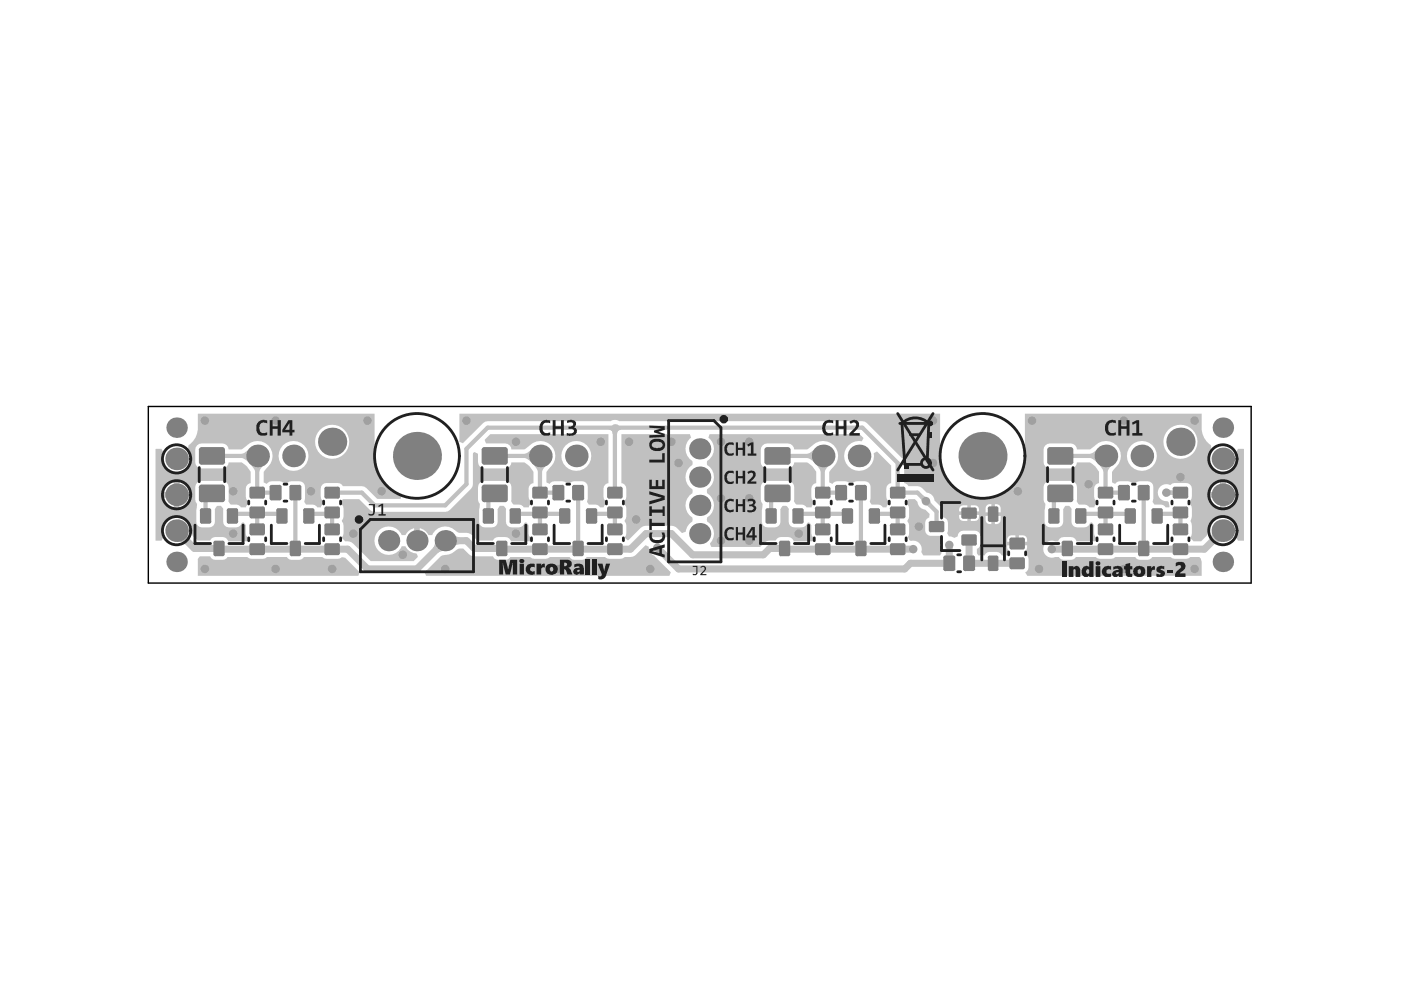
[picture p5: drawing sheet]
<svg xmlns="http://www.w3.org/2000/svg" width="297mm" height="210mm" viewBox="0 0 297 210" stroke-linecap="round" stroke-linejoin="round" font-family="sans-serif">
<g fill="#c0c0c0">
<path d="M247.9 103.8l.6 .2v.9l-.6 .2z"/>
<path d="M232.7 98.1l3.4 .1a3.5 3.5 0 0 0-1.3 1.8h-.9z"/>
<path d="M195.1 105.7l.7-.6 .6 .3-1 .9z"/>
<path d="M196.3 107.1l.9-.9 .3 .6-.6 .6z"/>
<path d="M172.8 98.1l3.4 .1a3.5 3.5 0 0 0-1.3 1.8h-.9z"/>
<path d="M129 91.1l1.4-.9 1.3 .9a.79 .79 0 0 0-.9 .9h-.9a.79 .79 0 0 0-.9-.9z"/>
<path d="M92.3 114.5l2.2 2.2-1 .2-.7 .4-1.1-1.1 .4-.6z"/>
<path d="M257 112.4l2.4 2.4-1.2 .1-.7 .4-1.1-1 .4-.7z"/>
<path d="M171.2 96.2l.7-.3 1.1-.9v3.4a3.9 3.9 0 0 0-1.8-1.3z"/>
<path d="M111.2 96.2l.7-.3 1.2-.9v3.4a3.9 3.9 0 0 0-1.9-1.3z"/>
<path d="M51.3 96.2l.7-.3 1.1-.9v3.4a3.9 3.9 0 0 0-1.8-1.3z"/>
<path d="M37.3 114.8l2.4-2.4 .2 1.2 .4 .7-1.1 1-.7-.4z"/>
<path d="M112.8 98.1l3.4 .1a3.5 3.5 0 0 0-1.3 1.8h-.9z"/>
<path d="M52.9 98.1l3.3 .1a3.5 3.5 0 0 0-1.2 1.8h-.9z"/>
<path d="M231.2 96.2l.6-.3 1.2-.9v3.4a3.9 3.9 0 0 0-1.8-1.3z"/>
<path d="M95.8 113.1l.9 .6 .7 .2v1.5l-.7 .2-.9 .6z"/>
<path d="M192.6 105.8h1.4l.5 .6a1.82 1.82 0 0 0 1.7 1.7l.9 .9-.1 .7a1.13 1.13 0 0 0-.9 1.2v1.5a1.18 1.18 0 0 0 1.2 1.2h2.3l.3 .7a1.73 1.73 0 0 0-.3 1.9v1.1l-.3 .5h-3.5l-.5-.8a1.8 1.8 0 0 0-2.2-2.3l-.3-.2-.3-.7a3.7 3.7 0 0 0 .2-2.9l-.3-.4a3.8 3.8 0 0 0 .3-2.7l-.3-.8v-.9z"/>
<path d="M131.7 92.1h14.6l.2 .7a2.98 2.98 0 0 0 .3 5v.8a3 3 0 0 0 0 5.1v.9a3 3 0 0 0 0 5.1v.9a2.85 2.85 0 0 0-1.4 2.2l-.8 .2a2.86 2.86 0 0 0-2.2-1.5h-5.9l-.7 .5-2.6 2.6-.8-.7a3.3 3.3 0 0 0 0-3.4 3.9 3.9 0 0 0 .4-2.7l-.4-.8 .1-.9a3.4 3.4 0 0 0-.1-3.3l-.7-.4z"/>
<path d="M90 121.3l3.4-3.3 .5-.3a4.1 4.1 0 0 0 2.9-1.2l.5-.2h.9a3 3 0 0 0 2.3 1.6h4a1.16 1.16 0 0 0 1.1 .8l2-.1 .6-.5h4.2l.9 .4h2.4l.9-.4h4.2l.2 .3a3.2 3.2 0 0 0 3.2 0l.2-.3h3.9l.9 .4h2.4l.9-.4a2.59 2.59 0 0 0 2.3-.5l2.1-2 .7 .3a1.74 1.74 0 0 0 1.1 1.9l3.5 3.5-.3 .8h-51.6z"/>
<path d="M72.7 105.8h3.4l2.3 2.3 1 .4 15.5-.1 5.3-5.2 .1-7.1 .3-.3 .7 .4v1.8a1.36 1.36 0 0 0 1.4 1.3h4.4a1.33 1.33 0 0 0 1.3-1.3h2.8l1.1 .9 .8 1.1v2.4a1.16 1.16 0 0 0-1 1.2v1.7l.3 .8v.9l-.3 .6h-1.1l-.5-.5-1.6-.1-.2-.2-.3-.5v-3a1.36 1.36 0 0 0-1.3-1.3h-4.4a1.36 1.36 0 0 0-1.4 1.3v2.6l.4 1-.1 1.3v2.4a1.18 1.18 0 0 0 1.2 1.2h1.5a1.18 1.18 0 0 0 1.2-1.2v-2.6l.5-.7h.8l.5 .5v2.8a1.18 1.18 0 0 0 1.2 1.2h1.5a1.13 1.13 0 0 0 1.2-.9l.3-.2 .5 .6 .1 1.8 .3 .8v.8l-.1 .1h-4a1.13 1.13 0 0 0-1.1-.9h-1.6a1.16 1.16 0 0 0-1.1 .7h-3.3a3.3 3.3 0 0 0-3.7-1.6l-.4-.1a5.6 5.6 0 0 0-2.7-1.3 2.95 2.95 0 0 0-2.8 1.9h-.8a2.56 2.56 0 0 0-1.8-1.5v2.6h-1.2v-2.6a2.57 2.57 0 0 0-1.8 1.5h-.8a3 3 0 0 0-4.6-1.2 3 3 0 0 0 0 4.7 3 3 0 0 0 4.6-1.2h.8a2.59 2.59 0 0 0 2.3 1.5l.3 .8-.9 .9h-9.1l-3.7-3.7a1.98 1.98 0 0 0-1.7-.5l-.7-.7a3.3 3.3 0 0 0 .3-2.7l-.3-.9a3.9 3.9 0 0 0 .3-2.7l-.3-.8v-.9z"/>
<path d="M42.4 117.9h2.1a1.16 1.16 0 0 0 1.1 .8l2.1-.1 .5-.5h4.2l.9 .4h2.4l.9-.4h4.2l.2 .3a3.2 3.2 0 0 0 3.2 0l.2-.3h3.9l.9 .4h2.4l.9-.4 .7 .2 3.1 3-.3 .8h-34.1v-3.6z"/>
<path d="M150.4 92.1h31.9l.8 .8-.4 .7a3.2 3.2 0 0 0-3.7 2.9 3.2 3.2 0 0 0 3.3 3.3 3.2 3.2 0 0 0 2.9-3.7l.7-.4 3.1 3v3.7a1.16 1.16 0 0 0-1.1 1.2v1.7l.4 .8v.9l-.3 .6h-.8l-.6-.5-1.8-.1-.3-.5 .1-3.3a1.2 1.2 0 0 0-1.2-1.2h-1.7l-.9 .4-.8-.1a3.4 3.4 0 0 0-3.4 .1l-.1 .2-.7-.3v-2.2l.4-.6a3.3 3.3 0 0 0 1.4-3.2 3.3 3.3 0 0 0-2.3-2.7 3.8 3.8 0 0 0-3.1 .9l-1.1 .8h-2.7a1.33 1.33 0 0 0-1.4-1.3h-4.3a1.36 1.36 0 0 0-1.4 1.4v2.6a1.36 1.36 0 0 0 1.4 1.3h4.3a1.33 1.33 0 0 0 1.4-1.3h2.7l1.1 .9 .9 1.1v2.4a1.16 1.16 0 0 0-1.1 1.2v1.7l.4 .8v.9l-.3 .6h-1.1l-.6-.5-1.6-.1-.2-.2-.3-.5 .1-3a1.36 1.36 0 0 0-1.4-1.3h-4.3a1.36 1.36 0 0 0-1.4 1.3v2.6l.4 1-.2 1.3v2.4a1.18 1.18 0 0 0 1.2 1.2h1.6a1.18 1.18 0 0 0 1.2-1.2l-.1-2.6 .6-.7h.7l.5 .5v2.8a1.18 1.18 0 0 0 1.2 1.2h1.6a1.13 1.13 0 0 0 1.1-.9l.4-.2 .5 .6v1.8l.4 .8v.8l-.1 .1h-4a1.13 1.13 0 0 0-1.2-.9h-1.5a1.17 1.17 0 0 0-1.1 .7 2.97 2.97 0 0 0-3.3 1.4h-10.4l-.3-.8a3 3 0 0 0-.6-4.6v-.9a3 3 0 0 0 0-5.1v-.9a3 3 0 0 0 0-5.1v-.8a2.98 2.98 0 0 0 .3-5z"/>
<path d="M102.7 93.3l.4 .7h4a1.33 1.33 0 0 1 1.3 1.3h2.8l1-.8a3.2 3.2 0 0 1 4.7 0 3.2 3.2 0 0 1-.3 4.6l-.7 1v2.2l.6 .3 .2-.2a3.4 3.4 0 0 1 3.3-.1h.9a3.4 3.4 0 0 1 3.4 .1l.3 .8v2.5l-.1 .6 .3 .7h1.4l.5 .1 .5 .5h.8l.3-.6v-.9a3.4 3.4 0 0 1 0-3.3l.7-.4v-10.3h-25zM119 96.7a3.2 3.2 0 0 1 6.4 0 3.2 3.2 0 0 1-6.4 0z"/>
<path d="M33 95.2v19.4h1.3l.3-.7a3.2 3.2 0 0 1 2.2-4.5 3.2 3.2 0 0 1 3.8 3.1l.3 1.1 1 1h2.6a1.16 1.16 0 0 1 1.1-.7h1.6a1.13 1.13 0 0 1 1.2 .9h4l.1-.1v-.8l-.4-.8v-1.8l-.5-.6-.4 .2a1.13 1.13 0 0 1-1.1 .9h-1.6a1.18 1.18 0 0 1-1.2-1.2l.1-2.6-.6-.7h-.7l-.6 .7 .1 2.6a1.18 1.18 0 0 1-1.2 1.2h-1.6a1.18 1.18 0 0 1-1.2-1.2v-2.4l.2-1.3-.4-1v-2.6a1.36 1.36 0 0 1 1.3-1.3h4.4a1.36 1.36 0 0 1 1.4 1.3l-.1 3 .5 .7h1.2l.4 .1 .6 .5h1.1l.3-.6-.1-.9a3.4 3.4 0 0 1 .1-3.3l.7-.4v-2.4l-.9-1.1-1.1-.9h-2.7a1.33 1.33 0 0 1-1.4 1.3h-4.4a1.36 1.36 0 0 1-1.3-1.3v-2.6a1.36 1.36 0 0 1 1.3-1.4h4.4a1.33 1.33 0 0 1 1.4 1.3h2.7l1.1-.8a3.2 3.2 0 0 1 4.6 0 3.2 3.2 0 0 1-.2 4.6l-.8 1v2.2l.7 .3 .1-.2a3.4 3.4 0 0 1 3.4-.1h.9a3.4 3.4 0 0 1 3.3 .1l.4 .8v2.5l-.2 .6 .4 .7h1.4l.4 .1 .6 .5h.7l.3-.6v-.9a3.4 3.4 0 0 1 0-3.3l.9-.4h2.4l.5 .1 .6 .6 4.5 .1 2.8 2.6h5l.1-.8a8.9 8.9 0 0 1-5.7-8.3v-9h-37.5a7.7 7.7 0 0 1-1 5.8l-.9 .9-.1 .9a3.2 3.2 0 0 1-2.1 5.1 3.2 3.2 0 0 1-3.2-4.5l-.3-.7zM66.8 93.7a3.6 3.6 0 0 1 7.2 0 3.6 3.6 0 0 1-7.2 0zM59.1 96.7a3.2 3.2 0 0 1 6.3 0 3.2 3.2 0 0 1-6.3 0zM35.4 102.9l.6-.5 .8-.3v2.2h-2.2l.4-.8zM38 102.1a2.78 2.78 0 0 1 2.2 2.2h-2.2zM34.6 105.5h2.2v2.2a2.78 2.78 0 0 1-2.2-2.2zM38 105.5h2.2a2.78 2.78 0 0 1-2.2 2.2z"/>
<path d="M97.4 87.7v6l.7 .3 4.3-4.3 1-.4h26.1l.9-.3 .9 .3h51.5l1 .4 7.5 7.5 .4 1v4.2l.7 .4 .2 .3 2.4 .1 1.5 1.2a1.82 1.82 0 0 1 1.6 1.7l1.7 1.9 .1 1.7a1.14 1.14 0 0 1 1.1 1.2v1.5l-.2 .6 .4 .7 1.1 .4 .7-.4a1.18 1.18 0 0 1 1.2-1.2l3 .1 .6 .6a3.4 3.4 0 0 1-.3 2.9l-.4 .3v.9l.3 .5h1.3l.7-.7a2.57 2.57 0 0 1 3 .6l1.2 .1 .2-.2 .1-.6-.3-.6-.1-.8h4.3l-.1 .8-.3 .6 .1 .5 .5 .6a3.6 3.6 0 0 1-.3 3l-.3 .3 .4 .7h37v-3l-.2-.6-.3-.4h-1.9l-.9 .4h-2.4l-.9-.4h-3.9l-.6 .5a2.79 2.79 0 0 1-3-.5h-4.2l-.9 .4h-2.4l-.9-.4h-4.2l-.2 .3a3.2 3.2 0 0 1-3.2 0l-.2-.3h-.8a1.8 1.8 0 0 1-2.5-1.7 1.8 1.8 0 0 1 2.5-1.6h.7l.3-.6 .4-.2a3.4 3.4 0 0 1 2.8 .2l.3 .6h4l.1-.9-.3-.8v-1.8l-.6-.6-.3 .2-.3 .6-.4 .2a3.4 3.4 0 0 1-2.9-.2l-.3-.9v-2.6l-.5-.7h-.8l-.5 .7v2.6a1.18 1.18 0 0 1-1.2 1.2l-2-.1-.6-.6-.1-2.9 .1-1.3-.3-1v-2.6a1.36 1.36 0 0 1 1.3-1.3h4.4l1 .4 .3 .9v3l.5 .7h1.1l.5 .1 .5 .5h1.1l.3-.6v-.9a3.4 3.4 0 0 1 0-3.3l.7-.4v-2.4l-.8-1.1-1.1-.9h-2.8a1.33 1.33 0 0 1-1.3 1.3h-4.4l-1-.4-.3-.9v-2.6a1.36 1.36 0 0 1 1.3-1.4l4.9 .1 .5 .3 .3 .9h2.8l1-.8a3.2 3.2 0 0 1 4.7 0 3.2 3.2 0 0 1-.3 4.6l-.7 1v2.2l.6 .3 .2-.2a3.4 3.4 0 0 1 3.3-.1l.9 .1 .4-.3a3.6 3.6 0 0 1 3 .3l.3 .8v2.5l-.1 .6 .3 .7h1.4l.5 .1 .5 .5h.8l-.1-1.1-.5-.2a1.81 1.81 0 0 1-1.8-2.3 1.81 1.81 0 0 1 2.6-1.1l.5-.4 .5-.1h2.4a1.2 1.2 0 0 1 1.2 1.2v1.7l-.4 .8 .1 .9a3.6 3.6 0 0 1 0 3.4 4 4 0 0 1-.1 3.5l.8 .9h1.6l1.3-1.5a6 6 0 0 1 1-3 3.2 3.2 0 0 1 4.1-.4 3.2 3.2 0 0 1 1 4l.4 .7h1.2v-19.4h-1.2l-.4 .7 .2 .6a3.2 3.2 0 0 1-3.7 3.9 3.2 3.2 0 0 1-1.8-5.1l-.1-.9a4.3 4.3 0 0 1-1.9-3.7v-3h-37.5v9.6a9 9 0 0 1-9.3 8.4 9 9 0 0 1-8.7-9v-9zM246.7 93.7a3.6 3.6 0 0 1 7.2 0 3.6 3.6 0 0 1-7.2 0zM238.9 96.7a3.2 3.2 0 0 1 6.4 0 3.2 3.2 0 0 1-6.4 0zM257.2 102.9l.6-.5 .9-.3v2.2h-2.2l.3-.8zM259.9 102.1a2.78 2.78 0 0 1 2.2 2.2h-2.2zM256.5 105.5h2.2v2.2a2.78 2.78 0 0 1-2.2-2.2zM259.9 105.5h2.2a2.78 2.78 0 0 1-2.2 2.2zM203.6 107.4l.6-.3h.9v1.3h-1.8l.1-.7zM205.8 107.1h.9a.97 .97 0 0 1 .9 1.3h-1.8zM209.2 107.1l.3-.1 .7-.1v1.7h-1.2v-.8zM210.9 106.9a.96 .96 0 0 1 1.3 .9v.8h-1.3zM203.3 109.2h1.8v1.3h-.9a.97 .97 0 0 1-.9-1.3zM205.8 109.2h1.8a1 1 0 0 1-.9 1.3h-.9zM209 109.4h1.2v1.7a.96 .96 0 0 1-1.2-.8zM210.9 109.4h1.3v.9a.93 .93 0 0 1-1.3 .8zM213.8 113.8l.6-.3h.9v1.4h-1.8l.1-.8zM216 113.5h.9a1.01 1.01 0 0 1 .9 1.4h-1.8z"/>
</g>
<path d="M245.3 108.9v.5M250.3 108.6v3.6" fill="none" stroke="#c0c0c0" stroke-width=".9"/>
<circle cx="242.5" cy="116.4" r=".45" fill="#c0c0c0"/>
<path d="M234.4 108.6v3.6M239.6 108.9v.5M242.5 116.3v.1" fill="none" stroke="#c0c0c0" stroke-width=".9"/>
<circle cx="234.4" cy="104.5" r=".45" fill="#c0c0c0"/>
<path d="M234.5 96.7l-.1 .1M174.4 108.6v3.6M179.7 108.9v.5M185.4 108.9v.5M190.3 108.6v3.6M198.6 108.5v3.1M229.1 108.9v.5" fill="none" stroke="#c0c0c0" stroke-width=".9"/>
<path d="M190.3 116.4h3.3M226.1 116.4l.2-.1v.1" fill="none" stroke="#c0c0c0" stroke-width="1.5"/>
<circle cx="174.4" cy="104.5" r=".45" fill="#c0c0c0"/>
<path d="M174.5 96.7l-.1 .1M130.4 108.6v3.6M166.3 116.3v.1M169.2 108.9v.5" fill="none" stroke="#c0c0c0" stroke-width=".9"/>
<path d="M163.2 116.3l-1.4 1.3" fill="none" stroke="#c0c0c0" stroke-width="1.5"/>
<circle cx="130.4" cy="90.7" r=".75" fill="#c0c0c0"/>
<path d="M114.5 108.6v3.6M119.7 108.9v.5M122.6 116.3v.1M125.4 108.9v.5" fill="none" stroke="#c0c0c0" stroke-width=".9"/>
<circle cx="114.5" cy="104.5" r=".45" fill="#c0c0c0"/>
<g fill="none" stroke="#c0c0c0" stroke-width=".9">
<path d="M98.9 95.2v7.5M114.6 96.7l-.1 7.8M130.4 90.7v13.8M174.4 96.8v7.7M190.3 98.2v6.3h4.2l4.1 4M234.4 96.8v7.7h3.9M44.9 104.6h-1.3v4.8M46.4 116.3v.1M49.3 108.9v.5M59.8 108.9v.5M62.6 104.5v11.9M65.5 108.9v.5"/>
<path d="M70.4 108.6v3.6M106.4 116.3v.1M122.6 104.5v11.8M163.5 104.6v4.8M182.5 116.3v.1M185.4 108.9h4.9M224.8 104.6h-1.3v4.8M229.1 108.9h10.5M242.5 104.5v11.8M245.3 108.9h5M247.3 104.5h3"/>
</g>
<path d="M37.4 112.5l3.8 3.8M73.7 116.4l4.2 4.2M98.9 114.6l1.6 1.7M182.5 116.4h7.8M193 119.4l-1.2 1.2M205.5 114.5v4.9M223 116.4h3.3M234.4 116.4h15.9" fill="none" stroke="#c0c0c0" stroke-width="1.5"/>
<circle cx="182.5" cy="104.5" r=".45" fill="#c0c0c0"/>
<path d="M41.2 116.3h5.2M46.4 116.4h27.3M98.9 114.6h-4.5l-6 6h-10.5M100.5 116.3h5.9M106.4 116.4h27.3l3.3-3.3h5.4l4.5 4.5h14.9M139.4 116.1l4.5 4.5h47.9M163.2 116.3h3.1M166.3 116.4h16.2M201.3 115.5v3.9h-8.3M205.5 119.4h10.2M226.3 116.4h8.1M259.3 112.5l-4 3.9h-5" fill="none" stroke="#c0c0c0" stroke-width="1.5"/>
<g fill="none" stroke="#c0c0c0" stroke-width=".9">
<path d="M44.9 96.7h9.7l-.1 7.8h3.9M98.9 95.2l4.5-4.5h79.4l7.5 7.5M104.9 96.7h9.7M164.8 96.7h9.7M224.8 96.7h9.7M49.3 108.9h10.5M54.5 108.6v3.6M65.5 108.9h4.9M98.9 102.7l-4.5 4.5h-15l-2.7-2.7h-6.3M104.9 104.6h-1.4v4.8M114.5 104.5h3.9M119.7 108.9h-10.5v.5"/>
<path d="M125.4 108.9h5M163.5 104.6h1.3M169.2 108.9h10.5M174.4 104.5h3.9M182.5 104.5v11.8"/>
</g>
<g fill="#a0a0a0">
<circle cx="230.8" cy="102.7" r=".9"/>
<circle cx="169.3" cy="113.1" r=".9"/>
<circle cx="134.9" cy="110.1" r=".9"/>
<circle cx="109.4" cy="113.1" r=".9"/>
<circle cx="49.4" cy="113.1" r=".9"/>
<circle cx="85.4" cy="117.6" r=".9"/>
<circle cx="74.9" cy="113.1" r=".9"/>
<circle cx="65.9" cy="104.2" r=".9"/>
<circle cx="49.4" cy="104.2" r=".9"/>
<circle cx="80.9" cy="104.2" r=".9"/>
<circle cx="98.9" cy="89.2" r=".9"/>
<circle cx="109.4" cy="93.7" r=".9"/>
<circle cx="127.4" cy="93.7" r=".9"/>
<circle cx="133.4" cy="93.7" r=".9"/>
<circle cx="143.9" cy="98.2" r=".9"/>
<circle cx="142.4" cy="93.7" r=".9"/>
<circle cx="152.9" cy="93.7" r=".9"/>
<circle cx="158.8" cy="93.7" r=".9"/>
<circle cx="152.9" cy="105.7" r=".9"/>
<circle cx="152.9" cy="114.6" r=".9"/>
<circle cx="158.8" cy="114.6" r=".9"/>
<circle cx="158.8" cy="105.7" r=".9"/>
<circle cx="220.3" cy="120.6" r=".9"/>
<circle cx="194.8" cy="111.6" r=".9"/>
<circle cx="250.3" cy="101.2" r=".9"/>
<circle cx="197.8" cy="98.2" r=".9"/>
<circle cx="215.8" cy="104.2" r=".9"/>
<circle cx="253.3" cy="120.6" r=".9"/>
<circle cx="253.3" cy="89.2" r=".9"/>
<circle cx="238.3" cy="89.2" r=".9"/>
<circle cx="238.3" cy="120.6" r=".9"/>
<circle cx="218.8" cy="89.2" r=".9"/>
<circle cx="197.8" cy="89.2" r=".9"/>
<circle cx="137.9" cy="120.6" r=".9"/>
<circle cx="94.4" cy="120.6" r=".9"/>
<circle cx="118.4" cy="120.6" r=".9"/>
<circle cx="58.4" cy="120.6" r=".9"/>
<circle cx="58.4" cy="89.2" r=".9"/>
<circle cx="70.4" cy="120.6" r=".9"/>
<circle cx="77.9" cy="89.2" r=".9"/>
<circle cx="43.4" cy="120.6" r=".9"/>
<circle cx="43.4" cy="89.2" r=".9"/>
<circle cx="223" cy="116.4" r=".9"/>
<circle cx="193.6" cy="116.4" r=".9"/>
<circle cx="139.4" cy="116.1" r=".9"/>
<circle cx="201.3" cy="115.5" r=".9"/>
<circle cx="196.3" cy="106.3" r=".9"/>
<circle cx="247.3" cy="104.5" r=".9"/>
<circle cx="259.3" cy="104.9" r="2.25"/>
<circle cx="259.3" cy="97.3" r="2.25"/>
<circle cx="234.5" cy="96.7" r="2.25"/>
<circle cx="148.4" cy="95.2" r="2.1"/>
<circle cx="148.4" cy="101.2" r="2.1"/>
<circle cx="148.4" cy="107.2" r="2.1"/>
<circle cx="94.4" cy="114.6" r="2.1"/>
<circle cx="88.4" cy="114.6" r="2.1"/>
<circle cx="82.4" cy="114.6" r="2.1"/>
<circle cx="259.3" cy="112.5" r="2.25"/>
<circle cx="148.4" cy="113.1" r="2.1"/>
<circle cx="37.4" cy="104.9" r="2.25"/>
<circle cx="242.1" cy="96.7" r="2.25"/>
<circle cx="182.1" cy="96.7" r="2.25"/>
<circle cx="174.5" cy="96.7" r="2.25"/>
<circle cx="114.6" cy="96.7" r="2.25"/>
<circle cx="122.2" cy="96.7" r="2.25"/>
<circle cx="62.2" cy="96.7" r="2.25"/>
<circle cx="54.6" cy="96.7" r="2.25"/>
<circle cx="37.4" cy="97.3" r="2.25"/>
<circle cx="37.4" cy="112.5" r="2.25"/>
</g>
<g fill="#c0c0c0">
<path d="M232.9 115.6l.3-.3h2.4l.3 .3v1.7l-.3 .3h-2.4l-.3-.3z" fill-rule="evenodd"/>
<path d="M232.9 111.4l.3-.3h2.4l.3 .3v1.7l-.3 .3h-2.4l-.3-.3z" fill-rule="evenodd"/>
<path d="M232.9 103.6l.3-.3h2.4l.3 .3v1.7l-.3 .3h-2.4l-.3-.3z" fill-rule="evenodd"/>
<path d="M197.1 110.9l.2-.3h2.5l.3 .3v1.5l-.3 .3h-2.5l-.2-.3z" fill-rule="evenodd"/>
<path d="M188.8 115.6l.3-.3h2.4l.3 .3v1.7l-.3 .3h-2.4l-.3-.3z" fill-rule="evenodd"/>
<path d="M188.8 111.4l.3-.3h2.4l.3 .3v1.7l-.3 .3h-2.4l-.3-.3z" fill-rule="evenodd"/>
<path d="M188.8 103.6l.3-.3h2.4l.3 .3v1.7l-.3 .3h-2.4l-.3-.3z" fill-rule="evenodd"/>
<path d="M177.2 103.2l.3-.2h1.7l.3 .2v2.5l-.3 .3h-1.7l-.3-.3z" fill-rule="evenodd"/>
<path d="M172.9 115.6l.3-.3h2.5l.2 .3v1.7l-.2 .3h-2.5l-.3-.3z" fill-rule="evenodd"/>
<path d="M172.9 111.4l.3-.3h2.5l.2 .3v1.7l-.2 .3h-2.5l-.3-.3z" fill-rule="evenodd"/>
<path d="M172.9 103.6l.3-.3h2.5l.2 .3v1.7l-.2 .3h-2.5l-.3-.3z" fill-rule="evenodd"/>
<path d="M165.3 115.1l.3-.3h1.5l.3 .3v2.4l-.3 .3h-1.5l-.3-.3z" fill-rule="evenodd"/>
<path d="M128.9 115.6l.3-.3h2.4l.3 .3v1.7l-.3 .3h-2.4l-.3-.3z" fill-rule="evenodd"/>
<path d="M128.9 111.4l.3-.3h2.4l.3 .3v1.7l-.3 .3h-2.4l-.3-.3z" fill-rule="evenodd"/>
<path d="M128.9 103.6l.3-.3h2.4l.3 .3v1.7l-.3 .3h-2.4l-.3-.3z" fill-rule="evenodd"/>
<path d="M117.3 103.2l.2-.2h1.7l.3 .2v2.5l-.3 .3h-1.7l-.2-.3z" fill-rule="evenodd"/>
<path d="M105.6 114.8h1.6l.2 .3v2.4l-.2 .3h-1.6l-.3-.3v-2.4z" fill-rule="evenodd"/>
<path d="M68.9 115.6l.3-.3h2.4l.3 .3v1.7l-.3 .3h-2.4l-.3-.3z" fill-rule="evenodd"/>
<path d="M68.9 111.4l.3-.3h2.4l.3 .3v1.7l-.3 .3h-2.4l-.3-.3z" fill-rule="evenodd"/>
<path d="M68.9 103.6l.3-.3h2.4l.3 .3v1.7l-.3 .3h-2.4l-.3-.3z" fill-rule="evenodd"/>
<path d="M61.6 115.1l.2-.3h1.6l.3 .3v2.4l-.3 .3h-1.6l-.2-.3z" fill-rule="evenodd"/>
<path d="M61.5 103.2l.3-.2h1.7l.2 .2v2.5l-.2 .3h-1.7l-.3-.3z" fill-rule="evenodd"/>
<path d="M57.3 103.2l.3-.2h1.7l.3 .2v2.5l-.3 .3h-1.7l-.3-.3z" fill-rule="evenodd"/>
<path d="M45.6 114.8h1.6l.3 .3v2.4l-.3 .3h-1.6l-.2-.3v-2.4z" fill-rule="evenodd"/>
<path d="M232.9 107.8l.3-.3h2.4l.3 .3v1.7l-.3 .3h-2.4l-.3-.3z" fill-rule="evenodd"/>
<path d="M214.4 114.1h2.5l.3 .3v1.7l-.3 .3h-2.5l-.2-.3v-1.7z" fill-rule="evenodd"/>
<path d="M214.2 118.6l.2-.3h2.5l.3 .3v1.7l-.3 .3h-2.5l-.2-.3z" fill-rule="evenodd"/>
<path d="M209.6 118.2l.2-.3h1.5l.2 .3v2.5l-.2 .2h-1.5l-.2-.2z" fill-rule="evenodd"/>
<path d="M209.6 107.8l.2-.3h1.5l.2 .3v2.5l-.2 .2h-1.5l-.2-.2z" fill-rule="evenodd"/>
<path d="M204.3 118.2l.3-.3h1.7l.3 .3v2.4l-.3 .3h-1.7l-.3-.3z" fill-rule="evenodd"/>
<path d="M188.8 107.8l.3-.3h2.4l.3 .3v1.7l-.3 .3h-2.4l-.3-.3z" fill-rule="evenodd"/>
<path d="M172.9 107.8l.3-.3h2.5l.2 .3v1.7l-.2 .3h-2.5l-.3-.3z" fill-rule="evenodd"/>
<path d="M128.9 107.8l.3-.3h2.4l.3 .3v1.7l-.3 .3h-2.4l-.3-.3z" fill-rule="evenodd"/>
<path d="M68.9 107.8l.3-.3h2.4l.3 .3v1.7l-.3 .3h-2.4l-.3-.3z" fill-rule="evenodd"/>
<path d="M244.3 108.2l.2-.3h1.6l.3 .3v2.4l-.3 .3h-1.6l-.2-.3z" fill-rule="evenodd"/>
<path d="M238.9 107.9h1.5l.3 .3v2.4l-.3 .3h-1.5l-.3-.3v-2.4z" fill-rule="evenodd"/>
<path d="M228.1 108.2l.3-.3h1.5l.3 .3v2.4l-.3 .3h-1.5l-.3-.3z" fill-rule="evenodd"/>
<path d="M222.4 108.2l.3-.3h1.5l.3 .3v2.4l-.3 .3h-1.5l-.3-.3z" fill-rule="evenodd"/>
<path d="M184.3 108.2l.3-.3h1.6l.2 .3v2.4l-.2 .3h-1.6l-.3-.3z" fill-rule="evenodd"/>
<path d="M178.9 107.9h1.6l.2 .3v2.4l-.2 .3h-1.6l-.3-.3v-2.4z" fill-rule="evenodd"/>
<path d="M168.1 108.2l.3-.3h1.6l.2 .3v2.4l-.2 .3h-1.6l-.3-.3z" fill-rule="evenodd"/>
<path d="M124.6 107.9h1.6l.3 .3v2.4l-.3 .3h-1.6l-.2-.3v-2.4z" fill-rule="evenodd"/>
<path d="M118.7 108.2l.2-.3h1.6l.3 .3v2.4l-.3 .3h-1.6l-.2-.3z" fill-rule="evenodd"/>
<path d="M64.7 107.9h1.6l.2 .3v2.4l-.2 .3h-1.6l-.3-.3v-2.4z" fill-rule="evenodd"/>
<path d="M248.8 115.6l.3-.3h2.4l.3 .3v1.7l-.3 .3h-2.4l-.3-.3z" fill-rule="evenodd"/>
<path d="M241.4 115.1l.3-.3h1.6l.2 .3v2.4l-.2 .3h-1.6l-.3-.3z" fill-rule="evenodd"/>
<path d="M248.8 111.4l.3-.3h2.4l.3 .3v1.7l-.3 .3h-2.4l-.3-.3z" fill-rule="evenodd"/>
<path d="M248.8 103.6l.3-.3h2.4l.3 .3v1.7l-.3 .3h-2.4l-.3-.3z" fill-rule="evenodd"/>
<path d="M237.2 103.2l.2-.2h1.7l.3 .2v2.5l-.3 .3h-1.7l-.2-.3z" fill-rule="evenodd"/>
<path d="M241.4 103.2l.2-.2h1.7l.3 .2v2.5l-.3 .3h-1.7l-.2-.3z" fill-rule="evenodd"/>
<path d="M225.2 115.1l.3-.3h1.6l.2 .3v2.4l-.2 .3h-1.6l-.3-.3z" fill-rule="evenodd"/>
<path d="M222.2 103.3l.4-.4h4.4l.4 .4v2.6l-.4 .4h-4.4l-.4-.4z" fill-rule="evenodd"/>
<path d="M181.7 114.8h1.6l.3 .3v2.4l-.3 .3h-1.6l-.2-.3v-2.4z" fill-rule="evenodd"/>
<path d="M181.4 103.2l.3-.2h1.7l.3 .2v2.5l-.3 .3h-1.7l-.3-.3z" fill-rule="evenodd"/>
<path d="M162.2 103.3l.5-.4h4.3l.5 .4v2.6l-.5 .4h-4.3l-.5-.4z" fill-rule="evenodd"/>
<path d="M113 115.6l.3-.3h2.4l.3 .3v1.7l-.3 .3h-2.4l-.3-.3z" fill-rule="evenodd"/>
<path d="M121.8 114.8h1.6l.2 .3v2.4l-.2 .3h-1.6l-.3-.3v-2.4z" fill-rule="evenodd"/>
<path d="M113 111.4l.3-.3h2.4l.3 .3v1.7l-.3 .3h-2.4l-.3-.3z" fill-rule="evenodd"/>
<path d="M121.5 103.2l.2-.2h1.7l.3 .2v2.5l-.3 .3h-1.7l-.2-.3z" fill-rule="evenodd"/>
<path d="M113 103.6l.3-.3h2.4l.3 .3v1.7l-.3 .3h-2.4l-.3-.3z" fill-rule="evenodd"/>
<path d="M53 115.6l.3-.3h2.4l.3 .3v1.7l-.3 .3h-2.4l-.3-.3z" fill-rule="evenodd"/>
<path d="M53 111.4l.3-.3h2.4l.3 .3v1.7l-.3 .3h-2.4l-.3-.3z" fill-rule="evenodd"/>
<path d="M53 103.6l.3-.3h2.4l.3 .3v1.7l-.3 .3h-2.4l-.3-.3z" fill-rule="evenodd"/>
<path d="M42.3 103.3l.4-.4h4.4l.5 .4v2.6l-.5 .4h-4.4l-.4-.4z" fill-rule="evenodd"/>
<path d="M248.8 107.8l.3-.3h2.4l.3 .3v1.7l-.3 .3h-2.4l-.3-.3z" fill-rule="evenodd"/>
<path d="M222.2 95.4l.4-.5h4.4l.4 .5v2.6l-.4 .4h-4.4l-.4-.4z" fill-rule="evenodd"/>
<path d="M200.1 118.2l.3-.3h1.7l.3 .3v2.4l-.3 .3h-1.7l-.3-.3z" fill-rule="evenodd"/>
<path d="M162.2 95.4l.5-.5h4.3l.5 .5v2.6l-.5 .4h-4.3l-.5-.4z" fill-rule="evenodd"/>
<path d="M113 107.8l.3-.3h2.4l.3 .3v1.7l-.3 .3h-2.4l-.3-.3z" fill-rule="evenodd"/>
<path d="M53 107.8l.3-.3h2.4l.3 .3v1.7l-.3 .3h-2.4l-.3-.3z" fill-rule="evenodd"/>
<path d="M42.3 95.4l.4-.5h4.4l.5 .5v2.6l-.5 .4h-4.4l-.4-.4z" fill-rule="evenodd"/>
<path d="M162.7 107.9h1.6l.2 .3v2.4l-.2 .3h-1.6l-.3-.3v-2.4z" fill-rule="evenodd"/>
<path d="M108.2 108.2l.3-.3h1.5l.3 .3v2.4l-.3 .3h-1.5l-.3-.3z" fill-rule="evenodd"/>
<path d="M102.8 107.9h1.5l.3 .3v2.4l-.3 .3h-1.5l-.3-.3v-2.4z" fill-rule="evenodd"/>
<path d="M58.7 108.2l.3-.3h1.6l.2 .3v2.4l-.2 .3h-1.6l-.3-.3z" fill-rule="evenodd"/>
<path d="M48.5 107.9h1.6l.2 .3v2.4l-.2 .3h-1.6l-.3-.3v-2.4z" fill-rule="evenodd"/>
<path d="M42.5 108.2l.3-.3h1.6l.2 .3v2.4l-.2 .3h-1.6l-.3-.3z" fill-rule="evenodd"/>
<path d="M102.3 103.3l.4-.4h4.4l.4 .4v2.6l-.4 .4h-4.4l-.4-.4z" fill-rule="evenodd"/>
<path d="M204 113.7l.2-.3h2.5l.3 .3v1.6l-.3 .2h-2.5l-.2-.2z" fill-rule="evenodd"/>
<path d="M204 108l.2-.3h2.5l.3 .3v1.6l-.3 .2h-2.5l-.2-.2z" fill-rule="evenodd"/>
<path d="M102.3 95.4l.4-.5h4.4l.4 .5v2.6l-.4 .4h-4.4l-.4-.4z" fill-rule="evenodd"/>
</g>
<g fill="#c0c0c0">
<path d="M235.6 117.3h.3zM235.6 117.3h.3l-.3 .3z"/>
<path d="M235.6 115.3v.3zM235.6 115.3l.3 .3h-.3z"/>
<path d="M232.9 115.6h.3zM232.9 115.5l.3-.2v.3h-.3z"/>
<path d="M233.2 117.3v.3zM232.9 117.3h.3v.3z"/>
<path d="M235.6 113.1h.3zM235.6 113.1h.3l-.3 .3z"/>
<path d="M235.6 111.1v.3zM235.6 111.1l.3 .3h-.3z"/>
<path d="M232.9 111.4h.3zM232.9 111.3l.3-.2v.3h-.3z"/>
<path d="M233.2 113.1v.3zM232.9 113.1h.3v.3z"/>
<path d="M232.9 103.6h.3zM232.9 103.5l.3-.2v.3h-.3z"/>
<path d="M233.2 105.3v.3zM232.9 105.3h.3v.3z"/>
<path d="M235.6 105.3h.3zM235.6 105.3h.3l-.3 .3z"/>
<path d="M235.6 103.3v.3zM235.6 103.3l.3 .3h-.3z"/>
<path d="M199.8 110.6v.3zM199.8 110.6l.3 .3h-.3z"/>
<path d="M197.1 110.9h.2zM197.1 110.7l.2-.1v.3h-.2z"/>
<path d="M197.3 112.4v.3zM197.1 112.4h.2v.3z"/>
<path d="M199.8 112.4h.3zM199.8 112.4h.3l-.3 .3z"/>
<path d="M188.8 115.6h.3zM188.9 115.5l.2-.2v.3h-.3z"/>
<path d="M189.1 117.3v.3zM188.8 117.3h.3v.3z"/>
<path d="M191.5 117.3h.3zM191.5 117.3h.3l-.3 .3z"/>
<path d="M191.5 115.3v.3zM191.5 115.3l.3 .3h-.3z"/>
<path d="M188.8 111.4h.3zM188.9 111.3l.2-.2v.3h-.3z"/>
<path d="M189.1 113.1v.3zM188.8 113.1h.3v.3z"/>
<path d="M191.5 113.1h.3zM191.5 113.1h.3l-.3 .3z"/>
<path d="M191.5 111.1v.3zM191.5 111.1l.3 .3h-.3z"/>
<path d="M188.8 103.6h.3zM188.9 103.5l.2-.2v.3h-.3z"/>
<path d="M189.1 105.3v.3zM188.8 105.3h.3v.3z"/>
<path d="M191.5 105.3h.3zM191.5 105.3h.3l-.3 .3z"/>
<path d="M191.5 103.3v.3zM191.5 103.3l.3 .3h-.3z"/>
<path d="M179.2 103v.2zM179.2 103l.3 .2h-.3z"/>
<path d="M177.2 103.2h.3zM177.2 103.1l.3-.1v.2h-.3z"/>
<path d="M177.5 105.7v.3zM177.2 105.7h.3v.3z"/>
<path d="M179.2 105.7h.3zM179.2 105.7h.3l-.3 .3z"/>
<path d="M175.7 117.3h.2zM175.7 117.3h.2l-.2 .3z"/>
<path d="M175.7 115.3v.3zM175.7 115.3l.2 .3h-.2z"/>
<path d="M172.9 115.6h.3zM173 115.5l.2-.2v.3h-.3z"/>
<path d="M173.2 117.3v.3zM172.9 117.3h.3v.3z"/>
<path d="M175.7 113.1h.2zM175.7 113.1h.2l-.2 .3z"/>
<path d="M175.7 111.1v.3zM175.7 111.1l.2 .3h-.2z"/>
<path d="M172.9 111.4h.3zM173 111.3l.2-.2v.3h-.3z"/>
<path d="M173.2 113.1v.3zM172.9 113.1h.3v.3z"/>
<path d="M172.9 103.6h.3zM173 103.5l.2-.2v.3h-.3z"/>
<path d="M173.2 105.3v.3zM172.9 105.3h.3v.3z"/>
<path d="M175.7 105.3h.2zM175.7 105.3h.2l-.2 .3z"/>
<path d="M175.7 103.3v.3zM175.7 103.3l.2 .3h-.2z"/>
<path d="M165.3 115.1h.3zM165.3 114.9l.3-.1v.3h-.3z"/>
<path d="M165.6 117.5v.3zM165.3 117.5h.3v.3z"/>
<path d="M167.1 117.5h.3zM167.1 117.5h.3l-.3 .3z"/>
<path d="M167.1 114.8v.3zM167.1 114.8l.3 .3h-.3z"/>
<path d="M128.9 115.6h.3zM128.9 115.5l.3-.2v.3h-.3z"/>
<path d="M129.2 117.3v.3zM128.9 117.3h.3v.3z"/>
<path d="M131.6 117.3h.3zM131.6 117.3h.3l-.3 .3z"/>
<path d="M131.6 115.3v.3zM131.6 115.3l.3 .3h-.3z"/>
<path d="M128.9 111.4h.3zM128.9 111.3l.3-.2v.3h-.3z"/>
<path d="M129.2 113.1v.3zM128.9 113.1h.3v.3z"/>
<path d="M131.6 113.1h.3zM131.6 113.1h.3l-.3 .3z"/>
<path d="M131.6 111.1v.3zM131.6 111.1l.3 .3h-.3z"/>
<path d="M128.9 103.6h.3zM128.9 103.5l.3-.2v.3h-.3z"/>
<path d="M129.2 105.3v.3zM128.9 105.3h.3v.3z"/>
<path d="M131.6 105.3h.3zM131.6 105.3h.3l-.3 .3z"/>
<path d="M131.6 103.3v.3zM131.6 103.3l.3 .3h-.3z"/>
<path d="M119.2 103v.2zM119.2 103l.3 .2h-.3z"/>
<path d="M117.3 103.2h.2zM117.3 103.1l.2-.1v.2h-.2z"/>
<path d="M117.5 105.7v.3zM117.3 105.7h.2v.3z"/>
<path d="M119.2 105.7h.3zM119.2 105.7h.3l-.3 .3z"/>
<path d="M105.3 115.1h.3zM105.4 114.9l.2-.1v.3h-.3z"/>
<path d="M105.6 117.5v.3zM105.3 117.5h.3v.3z"/>
<path d="M107.2 117.5h.2zM107.2 117.5h.2l-.2 .3z"/>
<path d="M107.2 114.8v.3zM107.2 114.8l.2 .3h-.2z"/>
<path d="M68.9 115.6h.3zM69 115.5l.2-.2v.3h-.3z"/>
<path d="M69.2 117.3v.3zM68.9 117.3h.3v.3z"/>
<path d="M71.6 117.3h.3zM71.6 117.3h.3l-.3 .3z"/>
<path d="M71.6 115.3v.3zM71.6 115.3l.3 .3h-.3z"/>
<path d="M68.9 111.4h.3zM69 111.3l.2-.2v.3h-.3z"/>
<path d="M69.2 113.1v.3zM68.9 113.1h.3v.3z"/>
<path d="M71.6 113.1h.3zM71.6 113.1h.3l-.3 .3z"/>
<path d="M71.6 111.1v.3zM71.6 111.1l.3 .3h-.3z"/>
<path d="M68.9 103.6h.3zM69 103.5l.2-.2v.3h-.3z"/>
<path d="M69.2 105.3v.3zM68.9 105.3h.3v.3z"/>
<path d="M71.6 105.3h.3zM71.6 105.3h.3l-.3 .3z"/>
<path d="M71.6 103.3v.3zM71.6 103.3l.3 .3h-.3z"/>
<path d="M61.6 115.1h.2zM61.6 114.9l.2-.1v.3h-.2z"/>
<path d="M61.8 117.5v.3zM61.6 117.5h.2v.3z"/>
<path d="M63.4 117.5h.3zM63.4 117.5h.3l-.3 .3z"/>
<path d="M63.4 114.8v.3zM63.4 114.8l.3 .3h-.3z"/>
<path d="M63.5 103v.2zM63.5 103l.2 .2h-.2z"/>
<path d="M61.5 103.2h.3zM61.5 103.1l.3-.1v.2h-.3z"/>
<path d="M61.8 105.7v.3zM61.5 105.7h.3v.3z"/>
<path d="M63.5 105.7h.2zM63.5 105.7h.2l-.2 .3z"/>
<path d="M59.3 103v.2zM59.3 103l.3 .2h-.3z"/>
<path d="M57.3 103.2h.3zM57.3 103.1l.3-.1v.2h-.3z"/>
<path d="M57.6 105.7v.3zM57.3 105.7h.3v.3z"/>
<path d="M59.3 105.7h.3zM59.3 105.7h.3l-.3 .3z"/>
<path d="M45.4 115.1h.2zM45.4 114.9l.2-.1v.3h-.2z"/>
<path d="M45.6 117.5v.3zM45.4 117.5h.2v.3z"/>
<path d="M47.2 117.5h.3zM47.2 117.5h.3l-.3 .3z"/>
<path d="M47.2 114.8v.3zM47.2 114.8l.3 .3h-.3z"/>
<path d="M232.9 107.8h.3zM232.9 107.7l.3-.2v.3h-.3z"/>
<path d="M233.2 109.5v.3zM232.9 109.5h.3v.3z"/>
<path d="M235.6 109.5h.3zM235.6 109.5h.3l-.3 .3z"/>
<path d="M235.6 107.5v.3zM235.6 107.5l.3 .3h-.3z"/>
<path d="M216.9 116.1h.3zM216.9 116.1h.3l-.3 .3z"/>
<path d="M216.9 114.1v.3zM216.9 114.1l.3 .3h-.3z"/>
<path d="M214.2 114.4h.2zM214.2 114.3l.2-.2v.3h-.2z"/>
<path d="M214.4 116.1v.3zM214.2 116.1h.2v.3z"/>
<path d="M216.9 120.3h.3zM216.9 120.3h.3l-.3 .3z"/>
<path d="M216.9 118.3v.3zM216.9 118.3l.3 .3h-.3z"/>
<path d="M214.2 118.6h.2zM214.2 118.4l.2-.1v.3h-.2z"/>
<path d="M214.4 120.3v.3zM214.2 120.3h.2v.3z"/>
<path d="M209.6 118.2h.2zM209.7 118l.1-.1v.3h-.2z"/>
<path d="M209.8 120.7v.2zM209.6 120.7h.2v.2z"/>
<path d="M211.3 120.7h.2zM211.3 120.7h.2l-.2 .2z"/>
<path d="M211.3 117.9v.3zM211.3 117.9l.2 .3h-.2z"/>
<path d="M209.6 107.8h.2zM209.7 107.6l.1-.1v.3h-.2z"/>
<path d="M209.8 110.3v.2zM209.6 110.3h.2v.2z"/>
<path d="M211.3 110.3h.2zM211.3 110.3h.2l-.2 .2z"/>
<path d="M211.3 107.5v.3zM211.3 107.5l.2 .3h-.2z"/>
<path d="M206.3 117.9v.3zM206.3 117.9l.3 .3h-.3z"/>
<path d="M204.3 118.2h.3zM204.4 118.1l.2-.2v.3h-.3z"/>
<path d="M204.6 120.6v.3zM204.3 120.6h.3v.3z"/>
<path d="M206.3 120.6h.3zM206.3 120.6h.3l-.3 .3z"/>
<path d="M188.8 107.8h.3zM188.9 107.7l.2-.2v.3h-.3z"/>
<path d="M189.1 109.5v.3zM188.8 109.5h.3v.3z"/>
<path d="M191.5 109.5h.3zM191.5 109.5h.3l-.3 .3z"/>
<path d="M191.5 107.5v.3zM191.5 107.5l.3 .3h-.3z"/>
<path d="M172.9 107.8h.3zM173 107.7l.2-.2v.3h-.3z"/>
<path d="M173.2 109.5v.3zM172.9 109.5h.3v.3z"/>
<path d="M175.7 109.5h.2zM175.7 109.5h.2l-.2 .3z"/>
<path d="M175.7 107.5v.3zM175.7 107.5l.2 .3h-.2z"/>
<path d="M128.9 107.8h.3zM128.9 107.7l.3-.2v.3h-.3z"/>
<path d="M129.2 109.5v.3zM128.9 109.5h.3v.3z"/>
<path d="M131.6 109.5h.3zM131.6 109.5h.3l-.3 .3z"/>
<path d="M131.6 107.5v.3zM131.6 107.5l.3 .3h-.3z"/>
<path d="M68.9 107.8h.3zM69 107.7l.2-.2v.3h-.3z"/>
<path d="M69.2 109.5v.3zM68.9 109.5h.3v.3z"/>
<path d="M71.6 109.5h.3zM71.6 109.5h.3l-.3 .3z"/>
<path d="M71.6 107.5v.3zM71.6 107.5l.3 .3h-.3z"/>
<path d="M244.3 108.2h.2zM244.3 108l.2-.1v.3h-.2z"/>
<path d="M244.5 110.6v.3zM244.3 110.6h.2v.3z"/>
<path d="M246.1 110.6h.3zM246.1 110.6h.3l-.3 .3z"/>
<path d="M246.1 107.9v.3zM246.1 107.9l.3 .3h-.3z"/>
<path d="M238.6 108.2h.3zM238.6 108l.3-.1v.3h-.3z"/>
<path d="M238.9 110.6v.3zM238.6 110.6h.3v.3z"/>
<path d="M240.4 110.6h.3zM240.4 110.6h.3l-.3 .3z"/>
<path d="M240.4 107.9v.3zM240.4 107.9l.3 .3h-.3z"/>
<path d="M228.1 108.2h.3zM228.1 108l.3-.1v.3h-.3z"/>
<path d="M228.4 110.6v.3zM228.1 110.6h.3v.3z"/>
<path d="M229.9 110.6h.3zM229.9 110.6h.3l-.3 .3z"/>
<path d="M229.9 107.9v.3zM229.9 107.9l.3 .3h-.3z"/>
<path d="M222.4 108.2h.3zM222.4 108l.3-.1v.3h-.3z"/>
<path d="M222.7 110.6v.3zM222.4 110.6h.3v.3z"/>
<path d="M224.2 110.6h.3zM224.2 110.6h.3l-.3 .3z"/>
<path d="M224.2 107.9v.3zM224.2 107.9l.3 .3h-.3z"/>
<path d="M184.3 108.2h.3zM184.4 108l.2-.1v.3h-.3z"/>
<path d="M184.6 110.6v.3zM184.3 110.6h.3v.3z"/>
<path d="M186.2 110.6h.2zM186.2 110.6h.2l-.2 .3z"/>
<path d="M186.2 107.9v.3zM186.2 107.9l.2 .3h-.2z"/>
<path d="M178.6 108.2h.3zM178.7 108l.2-.1v.3h-.3z"/>
<path d="M178.9 110.6v.3zM178.6 110.6h.3v.3z"/>
<path d="M180.5 110.6h.2zM180.5 110.6h.2l-.2 .3z"/>
<path d="M180.5 107.9v.3zM180.5 107.9l.2 .3h-.2z"/>
<path d="M168.1 108.2h.3zM168.2 108l.2-.1v.3h-.3z"/>
<path d="M168.4 110.6v.3zM168.1 110.6h.3v.3z"/>
<path d="M170 110.6h.2zM170 110.6h.2l-.2 .3z"/>
<path d="M170 107.9v.3zM170 107.9l.2 .3h-.2z"/>
<path d="M124.4 108.2h.2zM124.4 108l.2-.1v.3h-.2z"/>
<path d="M124.6 110.6v.3zM124.4 110.6h.2v.3z"/>
<path d="M126.2 110.6h.3zM126.2 110.6h.3l-.3 .3z"/>
<path d="M126.2 107.9v.3zM126.2 107.9l.3 .3h-.3z"/>
<path d="M118.7 108.2h.2zM118.7 108l.2-.1v.3h-.2z"/>
<path d="M118.9 110.6v.3zM118.7 110.6h.2v.3z"/>
<path d="M120.5 110.6h.3zM120.5 110.6h.3l-.3 .3z"/>
<path d="M120.5 107.9v.3zM120.5 107.9l.3 .3h-.3z"/>
<path d="M64.4 108.2h.3zM64.5 108l.2-.1v.3h-.3z"/>
<path d="M64.7 110.6v.3zM64.4 110.6h.3v.3z"/>
<path d="M66.3 110.6h.2zM66.3 110.6h.2l-.2 .3z"/>
<path d="M66.3 107.9v.3zM66.3 107.9l.2 .3h-.2z"/>
<path d="M248.8 115.6h.3zM248.8 115.5l.3-.2v.3h-.3z"/>
<path d="M249.1 117.3v.3zM248.8 117.3h.3v.3z"/>
<path d="M251.5 117.3h.3zM251.5 117.3h.3l-.3 .3z"/>
<path d="M251.5 115.3v.3zM251.5 115.3l.3 .3h-.3z"/>
<path d="M241.4 115.1h.3zM241.5 114.9l.2-.1v.3h-.3z"/>
<path d="M241.7 117.5v.3zM241.4 117.5h.3v.3z"/>
<path d="M243.3 117.5h.2zM243.3 117.5h.2l-.2 .3z"/>
<path d="M243.3 114.8v.3zM243.3 114.8l.2 .3h-.2z"/>
<path d="M248.8 111.4h.3zM248.8 111.3l.3-.2v.3h-.3z"/>
<path d="M249.1 113.1v.3zM248.8 113.1h.3v.3z"/>
<path d="M251.5 113.1h.3zM251.5 113.1h.3l-.3 .3z"/>
<path d="M251.5 111.1v.3zM251.5 111.1l.3 .3h-.3z"/>
<path d="M248.8 103.6h.3zM248.8 103.5l.3-.2v.3h-.3z"/>
<path d="M249.1 105.3v.3zM248.8 105.3h.3v.3z"/>
<path d="M251.5 105.3h.3zM251.5 105.3h.3l-.3 .3z"/>
<path d="M251.5 103.3v.3zM251.5 103.3l.3 .3h-.3z"/>
<path d="M239.1 103v.2zM239.1 103l.3 .2h-.3z"/>
<path d="M237.2 103.2h.2zM237.2 103.1l.2-.1v.2h-.2z"/>
<path d="M237.4 105.7v.3zM237.2 105.7h.2v.3z"/>
<path d="M239.1 105.7h.3zM239.1 105.7h.3l-.3 .3z"/>
<path d="M243.3 103v.2zM243.3 103l.3 .2h-.3z"/>
<path d="M241.4 103.2h.2zM241.4 103.1l.2-.1v.2h-.2z"/>
<path d="M241.6 105.7v.3zM241.4 105.7h.2v.3z"/>
<path d="M243.3 105.7h.3zM243.3 105.7h.3l-.3 .3z"/>
<path d="M225.2 115.1h.3zM225.3 114.9l.2-.1v.3h-.3z"/>
<path d="M225.5 117.5v.3zM225.2 117.5h.3v.3z"/>
<path d="M227.1 117.5h.2zM227.1 117.5h.2l-.2 .3z"/>
<path d="M227.1 114.8v.3zM227.1 114.8l.2 .3h-.2z"/>
<path d="M227 105.9h.4zM227 105.9h.4v.2l-.4 .2z"/>
<path d="M227 102.9v.4zM227 102.9l.4 .2v.2h-.4z"/>
<path d="M222.2 103.3h.4zM222.2 103.1l.4-.2v.4h-.4z"/>
<path d="M222.6 105.9v.4zM222.2 105.9h.4v.4l-.4-.2z"/>
<path d="M181.5 115.1h.2zM181.5 114.9l.2-.1v.3h-.2z"/>
<path d="M181.7 117.5v.3zM181.5 117.5h.2v.3z"/>
<path d="M183.3 117.5h.3zM183.3 117.5h.3l-.3 .3z"/>
<path d="M183.3 114.8v.3zM183.3 114.8l.3 .3h-.3z"/>
<path d="M183.4 103v.2zM183.4 103l.3 .2h-.3z"/>
<path d="M181.4 103.2h.3zM181.4 103.1l.3-.1v.2h-.3z"/>
<path d="M181.7 105.7v.3zM181.4 105.7h.3v.3z"/>
<path d="M183.4 105.7h.3zM183.4 105.7h.3l-.3 .3z"/>
<path d="M167 105.9h.5zM167 105.9h.5l-.1 .2-.4 .2z"/>
<path d="M167 102.9v.4zM167 102.9l.4 .2 .1 .2h-.5z"/>
<path d="M162.2 103.3h.5zM162.3 103.1l.4-.2v.4h-.5z"/>
<path d="M162.7 105.9v.4zM162.2 105.9h.5v.4l-.4-.2z"/>
<path d="M115.7 117.3h.3zM115.7 117.3h.3l-.3 .3z"/>
<path d="M115.7 115.3v.3zM115.7 115.3l.3 .3h-.3z"/>
<path d="M113 115.6h.3zM113 115.5l.3-.2v.3h-.3z"/>
<path d="M113.3 117.3v.3zM113 117.3h.3v.3z"/>
<path d="M121.5 115.1h.3zM121.6 114.9l.2-.1v.3h-.3z"/>
<path d="M121.8 117.5v.3zM121.5 117.5h.3v.3z"/>
<path d="M123.4 117.5h.2zM123.4 117.5h.2l-.2 .3z"/>
<path d="M123.4 114.8v.3zM123.4 114.8l.2 .3h-.2z"/>
<path d="M115.7 113.1h.3zM115.7 113.1h.3l-.3 .3z"/>
<path d="M115.7 111.1v.3zM115.7 111.1l.3 .3h-.3z"/>
<path d="M113 111.4h.3zM113 111.3l.3-.2v.3h-.3z"/>
<path d="M113.3 113.1v.3zM113 113.1h.3v.3z"/>
<path d="M123.4 103v.2zM123.4 103l.3 .2h-.3z"/>
<path d="M121.5 103.2h.2zM121.5 103.1l.2-.1v.2h-.2z"/>
<path d="M121.7 105.7v.3zM121.5 105.7h.2v.3z"/>
<path d="M123.4 105.7h.3zM123.4 105.7h.3l-.3 .3z"/>
<path d="M113 103.6h.3zM113 103.5l.3-.2v.3h-.3z"/>
<path d="M113.3 105.3v.3zM113 105.3h.3v.3z"/>
<path d="M115.7 105.3h.3zM115.7 105.3h.3l-.3 .3z"/>
<path d="M115.7 103.3v.3zM115.7 103.3l.3 .3h-.3z"/>
<path d="M55.7 117.3h.3zM55.7 117.3h.3l-.3 .3z"/>
<path d="M55.7 115.3v.3zM55.7 115.3l.3 .3h-.3z"/>
<path d="M53 115.6h.3zM53.1 115.5l.2-.2v.3h-.3z"/>
<path d="M53.3 117.3v.3zM53 117.3h.3v.3z"/>
<path d="M55.7 113.1h.3zM55.7 113.1h.3l-.3 .3z"/>
<path d="M55.7 111.1v.3zM55.7 111.1l.3 .3h-.3z"/>
<path d="M53 111.4h.3zM53.1 111.3l.2-.2v.3h-.3z"/>
<path d="M53.3 113.1v.3zM53 113.1h.3v.3z"/>
<path d="M53 103.6h.3zM53.1 103.5l.2-.2v.3h-.3z"/>
<path d="M53.3 105.3v.3zM53 105.3h.3v.3z"/>
<path d="M55.7 105.3h.3zM55.7 105.3h.3l-.3 .3z"/>
<path d="M55.7 103.3v.3zM55.7 103.3l.3 .3h-.3z"/>
<path d="M47.1 105.9h.5zM47.1 105.9h.5l-.3 .4h-.2z"/>
<path d="M47.1 102.9v.4zM47.1 102.9h.2l.3 .4h-.5z"/>
<path d="M42.3 103.3h.4zM42.4 103.1l.3-.2v.4h-.4z"/>
<path d="M42.7 105.9v.4zM42.3 105.9h.4v.4l-.3-.2z"/>
<path d="M248.8 107.8h.3zM248.8 107.7l.3-.2v.3h-.3z"/>
<path d="M249.1 109.5v.3zM248.8 109.5h.3v.3z"/>
<path d="M251.5 109.5h.3zM251.5 109.5h.3l-.3 .3z"/>
<path d="M251.5 107.5v.3zM251.5 107.5l.3 .3h-.3z"/>
<path d="M227 98h.4zM227 98h.4l-.2 .3-.2 .1z"/>
<path d="M227 94.9v.5zM227 94.9l.2 .1 .2 .4h-.4z"/>
<path d="M222.2 95.4h.4zM222.2 95.2l.4-.3v.5h-.4z"/>
<path d="M222.6 98v.4zM222.2 98h.4v.4l-.4-.2z"/>
<path d="M202.1 117.9v.3zM202.1 117.9l.3 .3h-.3z"/>
<path d="M200.1 118.2h.3zM200.2 118.1l.2-.2v.3h-.3z"/>
<path d="M200.4 120.6v.3zM200.1 120.6h.3v.3z"/>
<path d="M202.1 120.6h.3zM202.1 120.6h.3l-.3 .3z"/>
<path d="M167 98h.5zM167 98h.5l-.2 .3-.3 .1z"/>
<path d="M167 94.9v.5zM167 94.9l.3 .1 .2 .4h-.5z"/>
<path d="M162.2 95.4h.5zM162.3 95.2l.4-.3v.5h-.5z"/>
<path d="M162.7 98v.4zM162.2 98h.5v.4l-.3-.1z"/>
<path d="M113 107.8h.3zM113 107.7l.3-.2v.3h-.3z"/>
<path d="M113.3 109.5v.3zM113 109.5h.3v.3z"/>
<path d="M115.7 109.5h.3zM115.7 109.5h.3l-.3 .3z"/>
<path d="M115.7 107.5v.3zM115.7 107.5l.3 .3h-.3z"/>
<path d="M53 107.8h.3zM53.1 107.7l.2-.2v.3h-.3z"/>
<path d="M53.3 109.5v.3zM53 109.5h.3v.3z"/>
<path d="M55.7 109.5h.3zM55.7 109.5h.3l-.3 .3z"/>
<path d="M55.7 107.5v.3zM55.7 107.5l.3 .3h-.3z"/>
<path d="M47.1 98h.5zM47.1 98h.5l-.3 .3-.2 .1z"/>
<path d="M47.1 94.9v.5zM47.1 94.9l.2 .1 .3 .4h-.5z"/>
<path d="M42.3 95.4h.4zM42.4 95.2l.3-.3v.5h-.4z"/>
<path d="M42.7 98v.4zM42.3 98h.4v.4l-.2-.1z"/>
<path d="M162.4 108.2h.3zM162.5 108l.2-.1v.3h-.3z"/>
<path d="M162.7 110.6v.3zM162.4 110.6h.3v.3z"/>
<path d="M164.3 110.6h.2zM164.3 110.6h.2l-.2 .3z"/>
<path d="M164.3 107.9v.3zM164.3 107.9l.2 .3h-.2z"/>
<path d="M108.2 108.2h.3zM108.2 108l.3-.1v.3h-.3z"/>
<path d="M108.5 110.6v.3zM108.2 110.6h.3v.3z"/>
<path d="M110 110.6h.3zM110 110.6h.3l-.3 .3z"/>
<path d="M110 107.9v.3zM110 107.9l.3 .3h-.3z"/>
<path d="M102.5 108.2h.3zM102.5 108l.3-.1v.3h-.3z"/>
<path d="M102.8 110.6v.3zM102.5 110.6h.3v.3z"/>
<path d="M104.3 110.6h.3zM104.3 110.6h.3l-.3 .3z"/>
<path d="M104.3 107.9v.3zM104.3 107.9l.3 .3h-.3z"/>
<path d="M58.7 108.2h.3zM58.8 108l.2-.1v.3h-.3z"/>
<path d="M59 110.6v.3zM58.7 110.6h.3v.3z"/>
<path d="M60.6 110.6h.2zM60.6 110.6h.2l-.2 .3z"/>
<path d="M60.6 107.9v.3zM60.6 107.9l.2 .3h-.2z"/>
<path d="M48.2 108.2h.3zM48.3 108l.2-.1v.3h-.3z"/>
<path d="M48.5 110.6v.3zM48.2 110.6h.3v.3z"/>
<path d="M50.1 110.6h.2zM50.1 110.6h.2l-.2 .3z"/>
<path d="M50.1 107.9v.3zM50.1 107.9l.2 .3h-.2z"/>
<path d="M42.5 108.2h.3zM42.6 108l.2-.1v.3h-.3z"/>
<path d="M42.8 110.6v.3zM42.5 110.6h.3v.3z"/>
<path d="M44.4 110.6h.2zM44.4 110.6h.2l-.2 .3z"/>
<path d="M44.4 107.9v.3zM44.4 107.9l.2 .3h-.2z"/>
<path d="M107.1 105.9h.4zM107.1 105.9h.4v.2l-.4 .2z"/>
<path d="M107.1 102.9v.4zM107.1 102.9l.4 .2v.2h-.4z"/>
<path d="M102.3 103.3h.4zM102.3 103.1l.4-.2v.4h-.4z"/>
<path d="M102.7 105.9v.4zM102.3 105.9h.4v.4l-.4-.2z"/>
<path d="M206.7 113.4v.3zM206.7 113.4l.3 .3h-.3z"/>
<path d="M204 113.7h.2zM204 113.6l.2-.2v.3h-.2z"/>
<path d="M204.2 115.3v.2zM204 115.3h.2v.2z"/>
<path d="M206.7 115.3h.3zM206.7 115.3h.3l-.3 .2z"/>
<path d="M206.7 107.7v.3zM206.7 107.7l.3 .3h-.3z"/>
<path d="M204 108h.2zM204 107.9l.2-.2v.3h-.2z"/>
<path d="M204.2 109.6v.2zM204 109.6h.2v.2z"/>
<path d="M206.7 109.6h.3zM206.7 109.6h.3l-.3 .2z"/>
<path d="M107.1 98h.4zM107.1 98h.4v.2l-.4 .2z"/>
<path d="M107.1 94.9v.5zM107.1 94.9l.4 .3v.2h-.4z"/>
<path d="M102.3 95.4h.4zM102.3 95.2l.4-.3v.5h-.4z"/>
<path d="M102.7 98v.4zM102.3 98h.4v.4l-.2-.1z"/>
<circle cx="70.4" cy="93.7" r="1.5"/>
<circle cx="250.3" cy="93.7" r="1.5"/>
</g>
<g fill="#808080">
<path d="M235.6 117.3h.4zM235.6 117.3h.4l-.2 .3-.2 .1z"/>
<path d="M235.6 115.2v.4zM235.6 115.2h.2l.2 .4h-.4z"/>
<path d="M232.7 115.6h.5zM232.8 115.4l.4-.2v.4h-.5z"/>
<path d="M233.2 117.3v.4zM232.7 117.3h.5v.4l-.4-.2z"/>
<path d="M235.6 113.1h.4zM235.6 113.1h.4l-.2 .4h-.2z"/>
<path d="M235.6 111v.4zM235.6 111h.2l.2 .4h-.4z"/>
<path d="M232.7 111.4h.5zM232.8 111.2l.4-.2v.4h-.5z"/>
<path d="M233.2 113.1v.4zM232.7 113.1h.5v.4l-.4-.2z"/>
<path d="M232.7 103.6h.5zM232.8 103.4l.4-.2v.4h-.5z"/>
<path d="M233.2 105.3v.4zM232.7 105.3h.5v.4l-.4-.2z"/>
<path d="M235.6 105.3h.4zM235.6 105.3h.4l-.2 .4h-.2z"/>
<path d="M235.6 103.2v.4zM235.6 103.2h.2l.2 .4h-.4z"/>
<path d="M199.8 110.4v.5zM199.8 110.4l.4 .2v.3h-.4z"/>
<path d="M196.9 110.9h.4zM197 110.6l.3-.2v.5h-.4z"/>
<path d="M197.3 112.4v.4zM196.9 112.4h.4v.4h-.2z"/>
<path d="M199.8 112.4h.4zM199.8 112.4h.4v.2l-.4 .2z"/>
<path d="M188.7 115.6h.4zM188.7 115.4l.4-.2v.4h-.4z"/>
<path d="M189.1 117.3v.4zM188.7 117.3h.4v.4l-.2-.1z"/>
<path d="M191.5 117.3h.5zM191.5 117.3h.5l-.2 .3-.3 .1z"/>
<path d="M191.5 115.2v.4zM191.5 115.2h.3l.2 .4h-.5z"/>
<path d="M188.7 111.4h.4zM188.7 111.2l.4-.2v.4h-.4z"/>
<path d="M189.1 113.1v.4zM188.7 113.1h.4v.4h-.2z"/>
<path d="M191.5 113.1h.5zM191.5 113.1h.5l-.2 .4h-.3z"/>
<path d="M191.5 111v.4zM191.5 111h.3l.2 .4h-.5z"/>
<path d="M188.7 103.6h.4zM188.7 103.4l.4-.2v.4h-.4z"/>
<path d="M189.1 105.3v.4zM188.7 105.3h.4v.4h-.2z"/>
<path d="M191.5 105.3h.5zM191.5 105.3h.5l-.2 .4h-.3z"/>
<path d="M191.5 103.2v.4zM191.5 103.2h.3l.2 .4h-.5z"/>
<path d="M179.2 102.8v.4zM179.2 102.8l.2 .1 .2 .3h-.4z"/>
<path d="M177.1 103.2h.4zM177.1 103l.4-.2v.4h-.4z"/>
<path d="M177.5 105.7v.4zM177.1 105.7h.4v.4l-.4-.2z"/>
<path d="M179.2 105.7h.4zM179.2 105.7h.4l-.2 .3-.2 .1z"/>
<path d="M175.7 117.3h.4zM175.7 117.3h.4l-.1 .2-.3 .2z"/>
<path d="M175.7 115.2v.4zM175.7 115.2l.3 .2 .1 .2h-.4z"/>
<path d="M172.8 115.6h.4zM172.8 115.4l.4-.2v.4h-.4z"/>
<path d="M173.2 117.3v.4zM172.8 117.3h.4v.4l-.2-.1z"/>
<path d="M175.7 113.1h.4zM175.7 113.1h.4l-.1 .2-.3 .2z"/>
<path d="M175.7 111v.4zM175.7 111l.3 .2 .1 .2h-.4z"/>
<path d="M172.8 111.4h.4zM172.8 111.2l.4-.2v.4h-.4z"/>
<path d="M173.2 113.1v.4zM172.8 113.1h.4v.4h-.2z"/>
<path d="M172.8 103.6h.4zM172.8 103.4l.4-.2v.4h-.4z"/>
<path d="M173.2 105.3v.4zM172.8 105.3h.4v.4h-.2z"/>
<path d="M175.7 105.3h.4zM175.7 105.3h.4l-.1 .2-.3 .2z"/>
<path d="M175.7 103.2v.4zM175.7 103.2l.3 .2 .1 .2h-.4z"/>
<path d="M165.1 115.1h.5zM165.2 114.8l.4-.2v.5h-.5z"/>
<path d="M165.6 117.5v.4zM165.1 117.5h.5v.4l-.4-.2z"/>
<path d="M167.1 117.5h.4zM167.1 117.5h.4l-.2 .4h-.2z"/>
<path d="M167.1 114.6v.5zM167.1 114.6l.2 .1 .2 .4h-.4z"/>
<path d="M128.7 115.6h.5zM128.8 115.4l.4-.2v.4h-.5z"/>
<path d="M129.2 117.3v.4zM128.7 117.3h.5v.4l-.3-.1z"/>
<path d="M131.6 117.3h.4zM131.6 117.3h.4v.2l-.4 .2z"/>
<path d="M131.6 115.2v.4zM131.6 115.2h.2l.2 .4h-.4z"/>
<path d="M128.7 111.4h.5zM128.8 111.2l.4-.2v.4h-.5z"/>
<path d="M129.2 113.1v.4zM128.7 113.1h.5v.4h-.3z"/>
<path d="M131.6 113.1h.4zM131.6 113.1h.4v.2l-.4 .2z"/>
<path d="M131.6 111v.4zM131.6 111l.4 .2v.2h-.4z"/>
<path d="M128.7 103.6h.5zM128.8 103.4l.4-.2v.4h-.5z"/>
<path d="M129.2 105.3v.4zM128.7 105.3h.5v.4h-.3z"/>
<path d="M131.6 105.3h.4zM131.6 105.3h.4l-.2 .4h-.2z"/>
<path d="M131.6 103.2v.4zM131.6 103.2l.4 .2v.2h-.4z"/>
<path d="M119.2 102.8v.4zM119.2 102.8l.4 .2 .1 .2h-.5z"/>
<path d="M117.1 103.2h.4zM117.2 103l.3-.2v.4h-.4z"/>
<path d="M117.5 105.7v.4zM117.1 105.7h.4v.4l-.3-.2z"/>
<path d="M119.2 105.7h.5zM119.2 105.7h.5l-.1 .2-.4 .2z"/>
<path d="M105.2 115.1h.4zM105.2 114.8l.4-.2v.5h-.4z"/>
<path d="M105.6 117.5v.4zM105.2 117.5h.4v.4l-.4-.2z"/>
<path d="M107.2 117.5h.4zM107.2 117.5h.4l-.1 .2-.3 .2z"/>
<path d="M107.2 114.6v.5zM107.2 114.6l.3 .2 .1 .3h-.4z"/>
<path d="M68.8 115.6h.4zM68.8 115.4l.4-.2v.4h-.4z"/>
<path d="M69.2 117.3v.4zM68.8 117.3h.4v.4l-.4-.2z"/>
<path d="M71.6 117.3h.5zM71.6 117.3h.5l-.1 .2-.4 .2z"/>
<path d="M71.6 115.2v.4zM71.6 115.2h.3l.2 .4h-.5z"/>
<path d="M68.8 111.4h.4zM68.8 111.2l.4-.2v.4h-.4z"/>
<path d="M69.2 113.1v.4zM68.8 113.1h.4v.4l-.4-.2z"/>
<path d="M71.6 113.1h.5zM71.6 113.1h.5l-.1 .2-.4 .2z"/>
<path d="M71.6 111v.4zM71.6 111l.4 .2 .1 .2h-.5z"/>
<path d="M68.8 103.6h.4zM68.8 103.4l.4-.2v.4h-.4z"/>
<path d="M69.2 105.3v.4zM68.8 105.3h.4v.4h-.2z"/>
<path d="M71.6 105.3h.5zM71.6 105.3h.5l-.2 .4h-.3z"/>
<path d="M71.6 103.2v.4zM71.6 103.2l.4 .2 .1 .2h-.5z"/>
<path d="M61.4 115.1h.4zM61.5 114.8l.3-.2v.5h-.4z"/>
<path d="M61.8 117.5v.4zM61.4 117.5h.4v.4l-.3-.2z"/>
<path d="M63.4 117.5h.4zM63.4 117.5h.4v.2l-.4 .2z"/>
<path d="M63.4 114.6v.5zM63.4 114.6l.4 .2v.3h-.4z"/>
<path d="M63.5 102.8v.4zM63.5 102.8l.3 .2 .1 .2h-.4z"/>
<path d="M61.3 103.2h.5zM61.4 103l.4-.2v.4h-.5z"/>
<path d="M61.8 105.7v.4zM61.3 105.7h.5v.4l-.4-.2z"/>
<path d="M63.5 105.7h.4zM63.5 105.7h.4l-.1 .2-.3 .2z"/>
<path d="M59.3 102.8v.4zM59.3 102.8l.3 .2 .1 .2h-.4z"/>
<path d="M57.2 103.2h.4zM57.2 103l.4-.2v.4h-.4z"/>
<path d="M57.6 105.7v.4zM57.2 105.7h.4v.4l-.4-.2z"/>
<path d="M59.3 105.7h.4zM59.3 105.7h.4l-.1 .2-.3 .2z"/>
<path d="M45.2 115.1h.4zM45.3 114.8l.3-.2v.5h-.4z"/>
<path d="M45.6 117.5v.4zM45.2 117.5h.4v.4l-.3-.2z"/>
<path d="M47.2 117.5h.4zM47.2 117.5h.4v.2l-.4 .2z"/>
<path d="M47.2 114.6v.5zM47.2 114.6l.4 .2v.3h-.4z"/>
<path d="M232.7 107.8h.5zM232.8 107.6l.4-.2v.4h-.5z"/>
<path d="M233.2 109.5v.4zM232.7 109.5h.5v.4l-.4-.2z"/>
<path d="M235.6 109.5h.4zM235.6 109.5h.4l-.2 .4h-.2z"/>
<path d="M235.6 107.4v.4zM235.6 107.4h.2l.2 .4h-.4z"/>
<path d="M216.9 116.1h.4zM216.9 116.1h.4l-.1 .2-.3 .2z"/>
<path d="M216.9 114v.4zM216.9 114l.3 .2 .1 .2h-.4z"/>
<path d="M214 114.4h.4zM214.1 114.2l.3-.2v.4h-.4z"/>
<path d="M214.4 116.1v.4zM214 116.1h.4v.4l-.3-.2z"/>
<path d="M216.9 120.3h.4zM216.9 120.3h.4l-.1 .2-.3 .2z"/>
<path d="M216.9 118.2v.4zM216.9 118.2l.3 .2 .1 .2h-.4z"/>
<path d="M214 118.6h.4zM214.1 118.4l.3-.2v.4h-.4z"/>
<path d="M214.4 120.3v.4zM214 120.3h.4v.4l-.3-.2z"/>
<path d="M209.4 118.2h.4zM209.5 118l.3-.2v.4h-.4z"/>
<path d="M209.8 120.7v.4zM209.4 120.7h.4v.4z"/>
<path d="M211.3 120.7h.4zM211.3 120.7h.4l-.4 .4z"/>
<path d="M211.3 117.8v.4zM211.3 117.8l.4 .4h-.4z"/>
<path d="M209.4 107.8h.4zM209.5 107.6l.3-.2v.4h-.4z"/>
<path d="M209.8 110.3v.4zM209.4 110.3h.4v.4z"/>
<path d="M211.3 110.3h.4zM211.3 110.3h.4l-.4 .4z"/>
<path d="M211.3 107.4v.4zM211.3 107.4l.4 .4h-.4z"/>
<path d="M206.3 117.8v.4zM206.3 117.8l.4 .2v.2h-.4z"/>
<path d="M204.2 118.2h.4zM204.2 118l.4-.2v.4h-.4z"/>
<path d="M204.6 120.6v.5zM204.2 120.6h.4v.5l-.2-.1z"/>
<path d="M206.3 120.6h.4zM206.3 120.6h.4v.3l-.4 .2z"/>
<path d="M188.7 107.8h.4zM188.7 107.6l.4-.2v.4h-.4z"/>
<path d="M189.1 109.5v.4zM188.7 109.5h.4v.4h-.2z"/>
<path d="M191.5 109.5h.5zM191.5 109.5h.5l-.2 .4h-.3z"/>
<path d="M191.5 107.4v.4zM191.5 107.4h.3l.2 .4h-.5z"/>
<path d="M172.8 107.8h.4zM172.8 107.6l.4-.2v.4h-.4z"/>
<path d="M173.2 109.5v.4zM172.8 109.5h.4v.4h-.2z"/>
<path d="M175.7 109.5h.4zM175.7 109.5h.4l-.1 .2-.3 .2z"/>
<path d="M175.7 107.4v.4zM175.7 107.4l.3 .2 .1 .2h-.4z"/>
<path d="M128.7 107.8h.5zM128.8 107.6l.4-.2v.4h-.5z"/>
<path d="M129.2 109.5v.4zM128.7 109.5h.5v.4h-.3z"/>
<path d="M131.6 109.5h.4zM131.6 109.5h.4v.2l-.4 .2z"/>
<path d="M131.6 107.4v.4zM131.6 107.4l.4 .2v.2h-.4z"/>
<path d="M68.8 107.8h.4zM68.8 107.6l.4-.2v.4h-.4z"/>
<path d="M69.2 109.5v.4zM68.8 109.5h.4v.4l-.4-.2z"/>
<path d="M71.6 109.5h.5zM71.6 109.5h.5l-.1 .2-.4 .2z"/>
<path d="M71.6 107.4v.4zM71.6 107.4l.4 .2 .1 .2h-.5z"/>
<path d="M244.1 108.2h.4zM244.2 108l.3-.3v.5h-.4z"/>
<path d="M244.5 110.6v.4zM244.1 110.6h.4v.4l-.3-.2z"/>
<path d="M246.1 110.6h.4zM246.1 110.6h.4l-.2 .4h-.2z"/>
<path d="M246.1 107.7v.5zM246.1 107.7l.2 .1 .2 .4h-.4z"/>
<path d="M238.4 108.2h.5zM238.5 108l.4-.3v.5h-.5z"/>
<path d="M238.9 110.6v.4zM238.4 110.6h.5v.4l-.4-.2z"/>
<path d="M240.4 110.6h.4zM240.4 110.6h.4l-.2 .4h-.2z"/>
<path d="M240.4 107.7v.5zM240.4 107.7l.2 .1 .2 .4h-.4z"/>
<path d="M227.9 108.2h.5zM228 108l.4-.3v.5h-.5z"/>
<path d="M228.4 110.6v.4zM227.9 110.6h.5v.4l-.4-.2z"/>
<path d="M229.9 110.6h.4zM229.9 110.6h.4v.2l-.4 .2z"/>
<path d="M229.9 107.7v.5zM229.9 107.7l.4 .3v.2h-.4z"/>
<path d="M222.3 108.2h.4zM222.3 108l.4-.3v.5h-.4z"/>
<path d="M222.7 110.6v.4zM222.3 110.6h.4v.4h-.2z"/>
<path d="M224.2 110.6h.4zM224.2 110.6h.4l-.2 .4h-.2z"/>
<path d="M224.2 107.7v.5zM224.2 107.7l.2 .1 .2 .4h-.4z"/>
<path d="M184.2 108.2h.4zM184.2 108l.4-.3v.5h-.4z"/>
<path d="M184.6 110.6v.4zM184.2 110.6h.4v.4l-.4-.2z"/>
<path d="M186.2 110.6h.4zM186.2 110.6h.4l-.1 .2-.3 .2z"/>
<path d="M186.2 107.7v.5zM186.2 107.7l.2 .1 .2 .4h-.4z"/>
<path d="M178.5 108.2h.4zM178.5 108l.4-.3v.5h-.4z"/>
<path d="M178.9 110.6v.4zM178.5 110.6h.4v.4l-.4-.2z"/>
<path d="M180.5 110.6h.4zM180.5 110.6h.4l-.1 .2-.3 .2z"/>
<path d="M180.5 107.7v.5zM180.5 107.7l.2 .1 .2 .4h-.4z"/>
<path d="M168 108.2h.4zM168 108l.4-.3v.5h-.4z"/>
<path d="M168.4 110.6v.4zM168 110.6h.4v.4l-.4-.2z"/>
<path d="M170 110.6h.4zM170 110.6h.4l-.2 .4h-.2z"/>
<path d="M170 107.7v.5zM170 107.7l.2 .1 .2 .4h-.4z"/>
<path d="M124.2 108.2h.4zM124.3 108l.3-.3v.5h-.4z"/>
<path d="M124.6 110.6v.4zM124.2 110.6h.4v.4l-.3-.2z"/>
<path d="M126.2 110.6h.4zM126.2 110.6h.4l-.2 .4h-.2z"/>
<path d="M126.2 107.7v.5zM126.2 107.7l.2 .1 .2 .4h-.4z"/>
<path d="M118.5 108.2h.4zM118.6 108l.3-.3v.5h-.4z"/>
<path d="M118.9 110.6v.4zM118.5 110.6h.4v.4h-.2z"/>
<path d="M120.5 110.6h.4zM120.5 110.6h.4v.2l-.4 .2z"/>
<path d="M120.5 107.7v.5zM120.5 107.7l.2 .1 .2 .4h-.4z"/>
<path d="M64.3 108.2h.4zM64.3 108l.4-.3v.5h-.4z"/>
<path d="M64.7 110.6v.4zM64.3 110.6h.4v.4l-.4-.2z"/>
<path d="M66.3 110.6h.4zM66.3 110.6h.4l-.2 .4h-.2z"/>
<path d="M66.3 107.7v.5zM66.3 107.7l.2 .1 .2 .4h-.4z"/>
<path d="M248.6 115.6h.5zM248.7 115.4l.4-.2v.4h-.5z"/>
<path d="M249.1 117.3v.4zM248.6 117.3h.5v.4l-.4-.2z"/>
<path d="M251.5 117.3h.4zM251.5 117.3h.4v.2l-.4 .2z"/>
<path d="M251.5 115.2v.4zM251.5 115.2h.2l.2 .4h-.4z"/>
<path d="M241.3 115.1h.4zM241.3 114.8l.4-.2v.5h-.4z"/>
<path d="M241.7 117.5v.4zM241.3 117.5h.4v.4l-.4-.2z"/>
<path d="M243.3 117.5h.4zM243.3 117.5h.4l-.1 .2-.3 .2z"/>
<path d="M243.3 114.6v.5zM243.3 114.6l.3 .2 .1 .3h-.4z"/>
<path d="M248.6 111.4h.5zM248.7 111.2l.4-.2v.4h-.5z"/>
<path d="M249.1 113.1v.4zM248.6 113.1h.5v.4l-.4-.2z"/>
<path d="M251.5 113.1h.4zM251.5 113.1h.4v.2l-.4 .2z"/>
<path d="M251.5 111v.4zM251.5 111l.4 .2v.2h-.4z"/>
<path d="M248.6 103.6h.5zM248.7 103.4l.4-.2v.4h-.5z"/>
<path d="M249.1 105.3v.4zM248.6 105.3h.5v.4h-.3z"/>
<path d="M251.5 105.3h.4zM251.5 105.3h.4l-.2 .4h-.2z"/>
<path d="M251.5 103.2v.4zM251.5 103.2l.4 .2v.2h-.4z"/>
<path d="M239.1 102.8v.4zM239.1 102.8l.4 .2 .1 .2h-.5z"/>
<path d="M237 103.2h.4zM237.1 103l.3-.2v.4h-.4z"/>
<path d="M237.4 105.7v.4zM237 105.7h.4v.4l-.3-.2z"/>
<path d="M239.1 105.7h.5zM239.1 105.7h.5l-.1 .2-.4 .2z"/>
<path d="M243.3 102.8v.4zM243.3 102.8l.4 .2 .1 .2h-.5z"/>
<path d="M241.2 103.2h.4zM241.3 103l.3-.2v.4h-.4z"/>
<path d="M241.6 105.7v.4zM241.2 105.7h.4v.4l-.3-.2z"/>
<path d="M243.3 105.7h.5zM243.3 105.7h.5l-.1 .2-.4 .2z"/>
<path d="M225.1 115.1h.4zM225.2 114.8l.3-.2v.5h-.4z"/>
<path d="M225.5 117.5v.4zM225.1 117.5h.4v.4l-.3-.2z"/>
<path d="M227.1 117.5h.4zM227.1 117.5h.4l-.1 .2-.3 .2z"/>
<path d="M227.1 114.6v.5zM227.1 114.6l.2 .1 .2 .4h-.4z"/>
<path d="M227 105.9h.6zM227 105.9h.6a.58 .58 0 0 1-.6 .6z"/>
<path d="M227 102.7v.6zM227 102.7a.58 .58 0 0 1 .6 .6h-.6z"/>
<path d="M222 103.3h.6zM222.2 102.9l.4-.2v.6h-.6z"/>
<path d="M222.6 105.9v.6zM222 105.9h.6v.6a.58 .58 0 0 1-.6-.6z"/>
<path d="M181.3 115.1h.4zM181.4 114.8l.3-.2v.5h-.4z"/>
<path d="M181.7 117.5v.4zM181.3 117.5h.4v.4l-.3-.2z"/>
<path d="M183.3 117.5h.4zM183.3 117.5h.4l-.2 .4h-.2z"/>
<path d="M183.3 114.6v.5zM183.3 114.6l.2 .1 .2 .4h-.4z"/>
<path d="M183.4 102.8v.4zM183.4 102.8l.3 .2 .1 .2h-.4z"/>
<path d="M181.3 103.2h.4zM181.3 103l.4-.2v.4h-.4z"/>
<path d="M181.7 105.7v.4zM181.3 105.7h.4v.4l-.2-.1z"/>
<path d="M183.4 105.7h.4zM183.4 105.7h.4l-.1 .2-.3 .2z"/>
<path d="M167 105.9h.6zM167 105.9h.6a.58 .58 0 0 1-.6 .6z"/>
<path d="M167 102.7v.6zM167 102.7a.58 .58 0 0 1 .6 .6h-.6z"/>
<path d="M162.1 103.3h.6zM162.2 102.9l.5-.2v.6h-.6z"/>
<path d="M162.7 105.9v.6zM162.1 105.9h.6v.6a.58 .58 0 0 1-.6-.6z"/>
<path d="M115.7 117.3h.4zM115.7 117.3h.4v.2l-.4 .2z"/>
<path d="M115.7 115.2v.4zM115.7 115.2h.2l.2 .4h-.4z"/>
<path d="M112.8 115.6h.5zM112.9 115.4l.4-.2v.4h-.5z"/>
<path d="M113.3 117.3v.4zM112.8 117.3h.5v.4l-.4-.2z"/>
<path d="M121.4 115.1h.4zM121.4 114.8l.4-.2v.5h-.4z"/>
<path d="M121.8 117.5v.4zM121.4 117.5h.4v.4l-.4-.2z"/>
<path d="M123.4 117.5h.4zM123.4 117.5h.4l-.1 .2-.3 .2z"/>
<path d="M123.4 114.6v.5zM123.4 114.6l.3 .2 .1 .3h-.4z"/>
<path d="M115.7 113.1h.4zM115.7 113.1h.4v.2l-.4 .2z"/>
<path d="M115.7 111v.4zM115.7 111l.4 .2v.2h-.4z"/>
<path d="M112.8 111.4h.5zM112.9 111.2l.4-.2v.4h-.5z"/>
<path d="M113.3 113.1v.4zM112.8 113.1h.5v.4l-.4-.2z"/>
<path d="M123.4 102.8v.4zM123.4 102.8l.2 .1 .3 .3h-.5z"/>
<path d="M121.3 103.2h.4zM121.4 103l.3-.2v.4h-.4z"/>
<path d="M121.7 105.7v.4zM121.3 105.7h.4v.4l-.2-.1z"/>
<path d="M123.4 105.7h.5zM123.4 105.7h.5l-.3 .3-.2 .1z"/>
<path d="M112.8 103.6h.5zM112.9 103.4l.4-.2v.4h-.5z"/>
<path d="M113.3 105.3v.4zM112.8 105.3h.5v.4h-.3z"/>
<path d="M115.7 105.3h.4zM115.7 105.3h.4l-.2 .4h-.2z"/>
<path d="M115.7 103.2v.4zM115.7 103.2l.4 .2v.2h-.4z"/>
<path d="M55.7 117.3h.5zM55.7 117.3h.5l-.2 .3-.3 .1z"/>
<path d="M55.7 115.2v.4zM55.7 115.2h.3l.2 .4h-.5z"/>
<path d="M52.9 115.6h.4zM52.9 115.4l.4-.2v.4h-.4z"/>
<path d="M53.3 117.3v.4zM52.9 117.3h.4v.4l-.4-.2z"/>
<path d="M55.7 113.1h.5zM55.7 113.1h.5l-.2 .4h-.3z"/>
<path d="M55.7 111v.4zM55.7 111h.3l.2 .4h-.5z"/>
<path d="M52.9 111.4h.4zM52.9 111.2l.4-.2v.4h-.4z"/>
<path d="M53.3 113.1v.4zM52.9 113.1h.4v.4l-.4-.2z"/>
<path d="M52.9 103.6h.4zM52.9 103.4l.4-.2v.4h-.4z"/>
<path d="M53.3 105.3v.4zM52.9 105.3h.4v.4h-.2z"/>
<path d="M55.7 105.3h.5zM55.7 105.3h.5l-.2 .4h-.3z"/>
<path d="M55.7 103.2v.4zM55.7 103.2h.3l.2 .4h-.5z"/>
<path d="M47.1 105.9h.6zM47.1 105.9h.6a.58 .58 0 0 1-.6 .6z"/>
<path d="M47.1 102.7v.6zM47.1 102.7a.58 .58 0 0 1 .6 .6h-.6z"/>
<path d="M42.2 103.3h.5zM42.3 102.9l.4-.2v.6h-.5z"/>
<path d="M42.7 105.9v.6zM42.2 105.9h.5v.6a.58 .58 0 0 1-.5-.6z"/>
<path d="M248.6 107.8h.5zM248.7 107.6l.4-.2v.4h-.5z"/>
<path d="M249.1 109.5v.4zM248.6 109.5h.5v.4l-.4-.2z"/>
<path d="M251.5 109.5h.4zM251.5 109.5h.4v.2l-.4 .2z"/>
<path d="M251.5 107.4v.4zM251.5 107.4l.4 .2v.2h-.4z"/>
<path d="M227 98h.6zM227 98h.6a.58 .58 0 0 1-.6 .5z"/>
<path d="M227 94.8v.6zM227 94.8a.58 .58 0 0 1 .6 .6h-.6z"/>
<path d="M222 95.4h.6zM222.2 95l.4-.2v.6h-.6z"/>
<path d="M222.6 98v.5zM222 98h.6v.5a.58 .58 0 0 1-.6-.5z"/>
<path d="M202.1 117.8v.4zM202.1 117.8h.2l.2 .4h-.4z"/>
<path d="M200 118.2h.4zM200.1 118l.3-.2v.4h-.4z"/>
<path d="M200.4 120.6v.5zM200 120.6h.4v.5l-.3-.2z"/>
<path d="M202.1 120.6h.4zM202.1 120.6h.4l-.2 .4-.2 .1z"/>
<path d="M167 98h.6zM167 98h.6a.58 .58 0 0 1-.6 .5z"/>
<path d="M167 94.8v.6zM167 94.8a.58 .58 0 0 1 .6 .6h-.6z"/>
<path d="M162.1 95.4h.6zM162.2 95l.5-.2v.6h-.6z"/>
<path d="M162.7 98v.5zM162.1 98h.6v.5a.58 .58 0 0 1-.6-.5z"/>
<path d="M112.8 107.8h.5zM112.9 107.6l.4-.2v.4h-.5z"/>
<path d="M113.3 109.5v.4zM112.8 109.5h.5v.4l-.4-.2z"/>
<path d="M115.7 109.5h.4zM115.7 109.5h.4v.2l-.4 .2z"/>
<path d="M115.7 107.4v.4zM115.7 107.4l.4 .2v.2h-.4z"/>
<path d="M52.9 107.8h.4zM52.9 107.6l.4-.2v.4h-.4z"/>
<path d="M53.3 109.5v.4zM52.9 109.5h.4v.4l-.4-.2z"/>
<path d="M55.7 109.5h.5zM55.7 109.5h.5l-.2 .4h-.3z"/>
<path d="M55.7 107.4v.4zM55.7 107.4h.3l.2 .4h-.5z"/>
<path d="M47.1 98h.6zM47.1 98h.6a.58 .58 0 0 1-.6 .5z"/>
<path d="M47.1 94.8v.6zM47.1 94.8a.58 .58 0 0 1 .6 .6h-.6z"/>
<path d="M42.2 95.4h.5zM42.3 95l.4-.2v.6h-.5z"/>
<path d="M42.7 98v.5zM42.2 98h.5v.5a.58 .58 0 0 1-.5-.5z"/>
<path d="M162.3 108.2h.4zM162.4 108l.3-.3v.5h-.4z"/>
<path d="M162.7 110.6v.4zM162.3 110.6h.4v.4l-.3-.2z"/>
<path d="M164.3 110.6h.4zM164.3 110.6h.4l-.1 .2-.3 .2z"/>
<path d="M164.3 107.7v.5zM164.3 107.7l.2 .1 .2 .4h-.4z"/>
<path d="M108 108.2h.5zM108.1 108l.4-.3v.5h-.5z"/>
<path d="M108.5 110.6v.4zM108 110.6h.5v.4l-.4-.2z"/>
<path d="M110 110.6h.4zM110 110.6h.4l-.2 .4h-.2z"/>
<path d="M110 107.7v.5zM110 107.7l.2 .1 .2 .4h-.4z"/>
<path d="M102.3 108.2h.5zM102.4 108l.4-.3v.5h-.5z"/>
<path d="M102.8 110.6v.4zM102.3 110.6h.5v.4h-.3z"/>
<path d="M104.3 110.6h.4zM104.3 110.6h.4v.2l-.4 .2z"/>
<path d="M104.3 107.7v.5zM104.3 107.7l.2 .1 .2 .4h-.4z"/>
<path d="M58.6 108.2h.4zM58.6 108l.4-.3v.5h-.4z"/>
<path d="M59 110.6v.4zM58.6 110.6h.4v.4l-.4-.2z"/>
<path d="M60.6 110.6h.4zM60.6 110.6h.4l-.2 .4h-.2z"/>
<path d="M60.6 107.7v.5zM60.6 107.7l.2 .1 .2 .4h-.4z"/>
<path d="M48.1 108.2h.4zM48.1 108l.4-.3v.5h-.4z"/>
<path d="M48.5 110.6v.4zM48.1 110.6h.4v.4l-.4-.2z"/>
<path d="M50.1 110.6h.4zM50.1 110.6h.4l-.2 .4h-.2z"/>
<path d="M50.1 107.7v.5zM50.1 107.7l.2 .1 .2 .4h-.4z"/>
<path d="M42.4 108.2h.4zM42.4 108l.4-.3v.5h-.4z"/>
<path d="M42.8 110.6v.4zM42.4 110.6h.4v.4l-.4-.2z"/>
<path d="M44.4 110.6h.4zM44.4 110.6h.4l-.2 .4h-.2z"/>
<path d="M44.4 107.7v.5zM44.4 107.7l.2 .1 .2 .4h-.4z"/>
<path d="M107.1 105.9h.6zM107.1 105.9h.6a.58 .58 0 0 1-.6 .6z"/>
<path d="M107.1 102.7v.6zM107.1 102.7a.58 .58 0 0 1 .6 .6h-.6z"/>
<path d="M102.1 103.3h.6zM102.3 102.9l.4-.2v.6h-.6z"/>
<path d="M102.7 105.9v.6zM102.1 105.9h.6v.6a.58 .58 0 0 1-.6-.6z"/>
<path d="M206.7 113.3v.4zM206.7 113.3l.4 .2v.2h-.4z"/>
<path d="M203.8 113.7h.4zM203.9 113.5l.3-.2v.4h-.4z"/>
<path d="M204.2 115.3v.4zM203.8 115.3h.4v.4l-.3-.2z"/>
<path d="M206.7 115.3h.4zM206.7 115.3h.4v.2l-.4 .2z"/>
<path d="M206.7 107.6v.4zM206.7 107.6l.4 .2v.2h-.4z"/>
<path d="M203.8 108h.4zM203.9 107.8l.3-.2v.4h-.4z"/>
<path d="M204.2 109.6v.4zM203.8 109.6h.4v.4l-.3-.2z"/>
<path d="M206.7 109.6h.4zM206.7 109.6h.4v.2l-.4 .2z"/>
<path d="M107.1 98h.6zM107.1 98h.6a.58 .58 0 0 1-.6 .5z"/>
<path d="M107.1 94.8v.6zM107.1 94.8a.58 .58 0 0 1 .6 .6h-.6z"/>
<path d="M102.1 95.4h.6zM102.3 95l.4-.2v.6h-.6z"/>
<path d="M102.7 98v.5zM102.1 98h.6v.5a.58 .58 0 0 1-.6-.5z"/>
<circle cx="259.3" cy="104.9" r="2.4"/>
<circle cx="259.3" cy="119.1" r="2.17"/>
<circle cx="259.3" cy="97.3" r="2.4"/>
<circle cx="259.3" cy="90.7" r="2.17"/>
<circle cx="234.5" cy="96.7" r="2.4"/>
<circle cx="148.4" cy="95.2" r="2.25"/>
<circle cx="148.4" cy="101.2" r="2.25"/>
<circle cx="148.4" cy="107.2" r="2.25"/>
<circle cx="94.4" cy="114.6" r="2.25"/>
<circle cx="88.4" cy="114.6" r="2.25"/>
<circle cx="82.4" cy="114.6" r="2.25"/>
<circle cx="259.3" cy="112.5" r="2.4"/>
<circle cx="148.4" cy="113.1" r="2.25"/>
<circle cx="37.4" cy="104.9" r="2.4"/>
<circle cx="242.1" cy="96.7" r="2.4"/>
<circle cx="182.1" cy="96.7" r="2.4"/>
<circle cx="174.5" cy="96.7" r="2.4"/>
<circle cx="114.6" cy="96.7" r="2.4"/>
<circle cx="122.2" cy="96.7" r="2.4"/>
<circle cx="88.4" cy="96.7" r="5.1"/>
<circle cx="62.2" cy="96.7" r="2.4"/>
<circle cx="37.4" cy="119.1" r="2.17"/>
<circle cx="54.6" cy="96.7" r="2.4"/>
<circle cx="37.4" cy="97.3" r="2.4"/>
<circle cx="37.4" cy="90.7" r="2.17"/>
<circle cx="37.4" cy="112.5" r="2.4"/>
<circle cx="208.3" cy="96.7" r="5.1"/>
<circle cx="70.4" cy="93.7" r="3"/>
<circle cx="250.3" cy="93.7" r="3"/>
</g>
<g fill="#808080">
<path d="M232.7 115.6l.5-.4h2.4l.4 .4v1.7l-.4 .4h-2.4l-.5-.4z" fill-rule="evenodd"/>
<path d="M232.7 111.4l.5-.4h2.4l.4 .4v1.7l-.4 .4h-2.4l-.5-.4z" fill-rule="evenodd"/>
<path d="M232.7 103.6l.5-.4h2.4l.4 .4v1.7l-.4 .4h-2.4l-.5-.4z" fill-rule="evenodd"/>
<path d="M196.9 110.9l.4-.5h2.5l.4 .5v1.5l-.4 .4h-2.5l-.4-.4z" fill-rule="evenodd"/>
<path d="M188.7 115.6l.4-.4h2.4l.5 .4v1.7l-.5 .4h-2.4l-.4-.4z" fill-rule="evenodd"/>
<path d="M188.7 111.4l.4-.4h2.4l.5 .4v1.7l-.5 .4h-2.4l-.4-.4z" fill-rule="evenodd"/>
<path d="M188.7 103.6l.4-.4h2.4l.5 .4v1.7l-.5 .4h-2.4l-.4-.4z" fill-rule="evenodd"/>
<path d="M177.1 103.2l.4-.4h1.7l.4 .4v2.5l-.4 .4h-1.7l-.4-.4z" fill-rule="evenodd"/>
<path d="M173.2 115.2h2.5l.4 .4v1.7l-.4 .4h-2.5l-.4-.4v-1.7z" fill-rule="evenodd"/>
<path d="M172.8 111.4l.4-.4h2.5l.4 .4v1.7l-.4 .4h-2.5l-.4-.4z" fill-rule="evenodd"/>
<path d="M173.2 103.2h2.5l.4 .4v1.7l-.4 .4h-2.5l-.4-.4v-1.7z" fill-rule="evenodd"/>
<path d="M165.1 115.1l.5-.5h1.5l.4 .5v2.4l-.4 .4h-1.5l-.5-.4z" fill-rule="evenodd"/>
<path d="M129.2 115.2h2.4l.4 .4v1.7l-.4 .4h-2.4l-.5-.4v-1.7z" fill-rule="evenodd"/>
<path d="M128.7 111.4l.5-.4h2.4l.4 .4v1.7l-.4 .4h-2.4l-.5-.4z" fill-rule="evenodd"/>
<path d="M129.2 103.2h2.4l.4 .4v1.7l-.4 .4h-2.4l-.5-.4v-1.7z" fill-rule="evenodd"/>
<path d="M117.1 103.2l.4-.4h1.7l.5 .4v2.5l-.5 .4h-1.7l-.4-.4z" fill-rule="evenodd"/>
<path d="M105.6 114.6h1.6l.4 .5v2.4l-.4 .4h-1.6l-.4-.4v-2.4z" fill-rule="evenodd"/>
<path d="M68.8 115.6l.4-.4h2.4l.5 .4v1.7l-.5 .4h-2.4l-.4-.4z" fill-rule="evenodd"/>
<path d="M68.8 111.4l.4-.4h2.4l.5 .4v1.7l-.5 .4h-2.4l-.4-.4z" fill-rule="evenodd"/>
<path d="M68.8 103.6l.4-.4h2.4l.5 .4v1.7l-.5 .4h-2.4l-.4-.4z" fill-rule="evenodd"/>
<path d="M61.8 114.6h1.6l.4 .5v2.4l-.4 .4h-1.6l-.4-.4v-2.4z" fill-rule="evenodd"/>
<path d="M61.3 103.2l.5-.4h1.7l.4 .4v2.5l-.4 .4h-1.7l-.5-.4z" fill-rule="evenodd"/>
<path d="M57.2 103.2l.4-.4h1.7l.4 .4v2.5l-.4 .4h-1.7l-.4-.4z" fill-rule="evenodd"/>
<path d="M45.6 114.6h1.6l.4 .5v2.4l-.4 .4h-1.6l-.4-.4v-2.4z" fill-rule="evenodd"/>
<path d="M232.7 107.8l.5-.4h2.4l.4 .4v1.7l-.4 .4h-2.4l-.5-.4z" fill-rule="evenodd"/>
<path d="M214 114.4l.4-.4h2.5l.4 .4v1.7l-.4 .4h-2.5l-.4-.4z" fill-rule="evenodd"/>
<path d="M214 118.6l.4-.4h2.5l.4 .4v1.7l-.4 .4h-2.5l-.4-.4z" fill-rule="evenodd"/>
<path d="M209.4 118.2l.4-.4h1.5l.4 .4v2.5l-.4 .4h-1.5l-.4-.4z" fill-rule="evenodd"/>
<path d="M209.4 107.8l.4-.4h1.5l.4 .4v2.5l-.4 .4h-1.5l-.4-.4z" fill-rule="evenodd"/>
<path d="M204.2 118.2l.4-.4h1.7l.4 .4v2.4l-.4 .5h-1.7l-.4-.5z" fill-rule="evenodd"/>
<path d="M188.7 107.8l.4-.4h2.4l.5 .4v1.7l-.5 .4h-2.4l-.4-.4z" fill-rule="evenodd"/>
<path d="M173.2 107.4h2.5l.4 .4v1.7l-.4 .4h-2.5l-.4-.4v-1.7z" fill-rule="evenodd"/>
<path d="M129.2 107.4h2.4l.4 .4v1.7l-.4 .4h-2.4l-.5-.4v-1.7z" fill-rule="evenodd"/>
<path d="M68.8 107.8l.4-.4h2.4l.5 .4v1.7l-.5 .4h-2.4l-.4-.4z" fill-rule="evenodd"/>
<path d="M244.1 108.2l.4-.5h1.6l.4 .5v2.4l-.4 .4h-1.6l-.4-.4z" fill-rule="evenodd"/>
<path d="M238.9 107.7h1.5l.4 .5v2.4l-.4 .4h-1.5l-.5-.4v-2.4z" fill-rule="evenodd"/>
<path d="M227.9 108.2l.5-.5h1.5l.4 .5v2.4l-.4 .4h-1.5l-.5-.4z" fill-rule="evenodd"/>
<path d="M222.3 108.2l.4-.5h1.5l.4 .5v2.4l-.4 .4h-1.5l-.4-.4z" fill-rule="evenodd"/>
<path d="M184.2 108.2l.4-.5h1.6l.4 .5v2.4l-.4 .4h-1.6l-.4-.4z" fill-rule="evenodd"/>
<path d="M178.9 107.7h1.6l.4 .5v2.4l-.4 .4h-1.6l-.4-.4v-2.4z" fill-rule="evenodd"/>
<path d="M168 108.2l.4-.5h1.6l.4 .5v2.4l-.4 .4h-1.6l-.4-.4z" fill-rule="evenodd"/>
<path d="M124.6 107.7h1.6l.4 .5v2.4l-.4 .4h-1.6l-.4-.4v-2.4z" fill-rule="evenodd"/>
<path d="M118.9 107.7h1.6l.4 .5v2.4l-.4 .4h-1.6l-.4-.4v-2.4z" fill-rule="evenodd"/>
<path d="M64.7 107.7h1.6l.4 .5v2.4l-.4 .4h-1.6l-.4-.4v-2.4z" fill-rule="evenodd"/>
<path d="M248.6 115.6l.5-.4h2.4l.4 .4v1.7l-.4 .4h-2.4l-.5-.4z" fill-rule="evenodd"/>
<path d="M241.3 115.1l.4-.5h1.6l.4 .5v2.4l-.4 .4h-1.6l-.4-.4z" fill-rule="evenodd"/>
<path d="M248.6 111.4l.5-.4h2.4l.4 .4v1.7l-.4 .4h-2.4l-.5-.4z" fill-rule="evenodd"/>
<path d="M248.6 103.6l.5-.4h2.4l.4 .4v1.7l-.4 .4h-2.4l-.5-.4z" fill-rule="evenodd"/>
<path d="M237 103.2l.4-.4h1.7l.5 .4v2.5l-.5 .4h-1.7l-.4-.4z" fill-rule="evenodd"/>
<path d="M241.2 103.2l.4-.4h1.7l.5 .4v2.5l-.5 .4h-1.7l-.4-.4z" fill-rule="evenodd"/>
<path d="M225.1 115.1l.4-.5h1.6l.4 .5v2.4l-.4 .4h-1.6l-.4-.4z" fill-rule="evenodd"/>
<path d="M222 103.3l.6-.6h4.4l.6 .6v2.6l-.6 .6h-4.4l-.6-.6z" fill-rule="evenodd"/>
<path d="M181.7 114.6h1.6l.4 .5v2.4l-.4 .4h-1.6l-.4-.4v-2.4z" fill-rule="evenodd"/>
<path d="M181.3 103.2l.4-.4h1.7l.4 .4v2.5l-.4 .4h-1.7l-.4-.4z" fill-rule="evenodd"/>
<path d="M162.1 103.3l.6-.6h4.3l.6 .6v2.6l-.6 .6h-4.3l-.6-.6z" fill-rule="evenodd"/>
<path d="M112.8 115.6l.5-.4h2.4l.4 .4v1.7l-.4 .4h-2.4l-.5-.4z" fill-rule="evenodd"/>
<path d="M121.8 114.6h1.6l.4 .5v2.4l-.4 .4h-1.6l-.4-.4v-2.4z" fill-rule="evenodd"/>
<path d="M112.8 111.4l.5-.4h2.4l.4 .4v1.7l-.4 .4h-2.4l-.5-.4z" fill-rule="evenodd"/>
<path d="M121.3 103.2l.4-.4h1.7l.5 .4v2.5l-.5 .4h-1.7l-.4-.4z" fill-rule="evenodd"/>
<path d="M112.8 103.6l.5-.4h2.4l.4 .4v1.7l-.4 .4h-2.4l-.5-.4z" fill-rule="evenodd"/>
<path d="M52.9 115.6l.4-.4h2.4l.5 .4v1.7l-.5 .4h-2.4l-.4-.4z" fill-rule="evenodd"/>
<path d="M52.9 111.4l.4-.4h2.4l.5 .4v1.7l-.5 .4h-2.4l-.4-.4z" fill-rule="evenodd"/>
<path d="M52.9 103.6l.4-.4h2.4l.5 .4v1.7l-.5 .4h-2.4l-.4-.4z" fill-rule="evenodd"/>
<path d="M42.2 103.3l.5-.6h4.4l.6 .6v2.6l-.6 .6h-4.4l-.5-.6z" fill-rule="evenodd"/>
<path d="M248.6 107.8l.5-.4h2.4l.4 .4v1.7l-.4 .4h-2.4l-.5-.4z" fill-rule="evenodd"/>
<path d="M222 95.4l.6-.6h4.4l.6 .6v2.6l-.6 .5h-4.4l-.6-.5z" fill-rule="evenodd"/>
<path d="M200 118.2l.4-.4h1.7l.4 .4v2.4l-.4 .5h-1.7l-.4-.5z" fill-rule="evenodd"/>
<path d="M162.1 95.4l.6-.6h4.3l.6 .6v2.6l-.6 .5h-4.3l-.6-.5z" fill-rule="evenodd"/>
<path d="M112.8 107.8l.5-.4h2.4l.4 .4v1.7l-.4 .4h-2.4l-.5-.4z" fill-rule="evenodd"/>
<path d="M52.9 107.8l.4-.4h2.4l.5 .4v1.7l-.5 .4h-2.4l-.4-.4z" fill-rule="evenodd"/>
<path d="M42.2 95.4l.5-.6h4.4l.6 .6v2.6l-.6 .5h-4.4l-.5-.5z" fill-rule="evenodd"/>
<path d="M162.7 107.7h1.6l.4 .5v2.4l-.4 .4h-1.6l-.4-.4v-2.4z" fill-rule="evenodd"/>
<path d="M108 108.2l.5-.5h1.5l.4 .5v2.4l-.4 .4h-1.5l-.5-.4z" fill-rule="evenodd"/>
<path d="M102.8 107.7h1.5l.4 .5v2.4l-.4 .4h-1.5l-.5-.4v-2.4z" fill-rule="evenodd"/>
<path d="M59 107.7h1.6l.4 .5v2.4l-.4 .4h-1.6l-.4-.4v-2.4z" fill-rule="evenodd"/>
<path d="M48.5 107.7h1.6l.4 .5v2.4l-.4 .4h-1.6l-.4-.4v-2.4z" fill-rule="evenodd"/>
<path d="M42.8 107.7h1.6l.4 .5v2.4l-.4 .4h-1.6l-.4-.4v-2.4z" fill-rule="evenodd"/>
<path d="M102.1 103.3l.6-.6h4.4l.6 .6v2.6l-.6 .6h-4.4l-.6-.6z" fill-rule="evenodd"/>
<path d="M203.8 113.7l.4-.4h2.5l.4 .4v1.6l-.4 .4h-2.5l-.4-.4z" fill-rule="evenodd"/>
<path d="M204.2 107.6h2.5l.4 .4v1.6l-.4 .4h-2.5l-.4-.4v-1.6z" fill-rule="evenodd"/>
<path d="M102.1 95.4l.6-.6h4.4l.6 .6v2.6l-.6 .5h-4.4l-.6-.5z" fill-rule="evenodd"/>
</g>
<g fill="none" stroke="#202020" stroke-width=".6">
<path d="M42.2 99.1v3M47.6 99.1v3M102.2 99.1v3M107.6 99.1v3M141.8 89.2h9.6l1.5 1.5v28.4h-11.1zM162.1 99.1v3M167.5 99.1v3M190.3 87.7l7.5 12M190.8 89.8h6.1l-.3 7.2M191.2 89.8l.6 8.7h3.3M193 92.2h1.8M197.8 87.7l-7.5 12"/>
<path d="M222.1 99.1v3M227.5 99.1v3M41.3 111.3v3.9h3.3M51.5 111.3v3.9h-3M52.7 106.3v.6M52.7 114v.6M56.3 106.3v.6M56.3 114v.6M57.5 111.3v3.9h3.3M60.2 106.3h.6M60.2 102.7h.6M67.7 111.3v3.9h-3"/>
<path d="M68.6 106.3v.6M68.6 114v.6M72.2 106.3v.6M72.2 114v.6M76.4 112.2l2.1-2.1h21.9v11.1h-24zM101.3 111.3v3.9h3.3M111.5 111.3v3.9h-3M112.7 106.3v.6M112.7 114v.6M116.3 106.3v.6M116.3 114v.6M117.5 111.3v3.9h3.3"/>
<path d="M120.2 106.3h.6M120.2 102.7h.6M127.7 111.3v3.9h-3M128.6 106.3v.6M128.6 114v.6M132.2 106.3v.6M132.2 114v.6M161.2 111.3v3.9h3.3M171.4 111.3v3.9h-3M172.6 106.3v.6M172.6 114v.6M176.2 106.3v.6"/>
<path d="M176.2 114v.6M177.4 111.3v3.9h3.3M180.1 106.3h.6M180.1 102.7h.6M187.6 111.3v3.9h-3M188.5 106.3v.6M188.5 114v.6M192.1 106.3v.6M192.1 114v.6M199.6 113.7v3h3.9M203.1 117.6h.6M203.5 106.6h-3.9v3.2"/>
<path d="M208.2 109.7v9M208.2 115.7h4.8M213 109.7v9M213.9 117v.6M217.5 117v.6M221.2 111.3v3.9h3.3M231.4 111.3v3.9h-3M232.6 106.3v.6M232.6 114v.6M236.2 106.3v.6M236.2 114v.6M237.4 111.3v3.9h3.3"/>
<path d="M240.1 106.3h.6M240.1 102.7h.6M247.6 111.3v3.9h-3M248.5 106.3v.6M248.5 114v.6M252.1 106.3v.6M252.1 114v.6M203.1 121.2h.6"/>
</g>
<g fill="#202020">
<path d="M196.9 91.6h.6v1.2h-.6z" fill-rule="evenodd"/>
<path d="M191.8 98.5h.9v.9h-.9z" fill-rule="evenodd"/>
<path d="M190.2 100.6h7.8v1.5h-7.8z" fill-rule="evenodd"/>
</g>
<g fill="#202020">
<path d="M146.9 120h1v1.3a.6 .6 0 0 1-.3 .7 .6 .6 0 0 1-.7-.1v-.3a.42 .42 0 0 0 .4 .1 .42 .42 0 0 0 .3-.4v-1.1h-.7z"/>
<path d="M148.5 120.2a.69 .69 0 0 1 1.1 0 .69 .69 0 0 1-.4 1.1l-.3 .4h.9v.3h-1.3v-.3l.5-.5a.57 .57 0 0 0 .2-1h-.3l-.3 .2z"/>
<path d="M234.7 89.5a1.71 1.71 0 0 1 1.9-.3v.6l-.1-.1a1.07 1.07 0 0 0-1.3 .1 1.07 1.07 0 0 0-.2 1.3 1.01 1.01 0 0 0 1.6 .6v.5l-.6 .2a1.46 1.46 0 0 1-1.7-1.9l.1-.6z"/>
<path d="M237.1 89.1h.6v1.3h1.2v-1.3h.6v3.3h-.6v-1.5h-1.2v1.5h-.6z"/>
<path d="M240 89.6l1-.5h.5v2.7h.7v.6h-2.1v-.6h.8v-2.1l-.7 .4z"/>
<path d="M114.7 89.5h.1a1.58 1.58 0 0 1 1.8-.3v.6l-.2-.1a1 1 0 0 0-1.1 .2 1 1 0 0 0-.3 1.1 .94 .94 0 0 0 .6 .8 .94 .94 0 0 0 1-.1v.5l-.5 .2a1.6 1.6 0 0 1-1.6-.7 1.6 1.6 0 0 1 0-1.8z"/>
<path d="M117.2 89.1h.6v1.3h1.1v-1.3h.6v3.3h-.6v-1.5h-1.1v1.5h-.6z"/>
<path d="M120.2 89.2l.7-.2a.97 .97 0 0 1 1.2 .9l-.1 .5-.4 .2a.9 .9 0 0 1 .7 1.1 .9 .9 0 0 1-1.1 .7h-1v-.6h.2a.88 .88 0 0 0 1.3-.4l-.1-.3-.3-.2h-.8v-.4h.4a.5 .5 0 0 0 .6-.6 .5 .5 0 0 0-.7-.4l-.6 .2z"/>
<path d="M78.2 106.9h1.3v1.7a.86 .86 0 0 1-1.4 .6v-.3a.58 .58 0 0 0 .6 .1 .58 .58 0 0 0 .4-.4v-1.5h-.9z"/>
<path d="M80.2 107.3l.7-.5h.3v2.2h.6v.3h-1.5v-.3h.6v-1.8l-.6 .3z"/>
<path d="M137.7 112.9h.6v.2a1.07 1.07 0 0 0 .2 1.2 1.07 1.07 0 0 0 1.2 .2 1.03 1.03 0 0 0 .6-1.6h.6v.5a1.49 1.49 0 0 1-.4 1.5 1.49 1.49 0 0 1-1.6 .2 1.54 1.54 0 0 1-1.2-2.2z"/>
<path d="M137.7 110h.5v.8h2.7v.7h-2.7v.9h-.5z"/>
<path d="M137.7 107.3h.5v.7h2.3v-.7h.4v2.1h-.4v-.7h-2.3v.7h-.5z"/>
<path d="M137.7 104.1l3.2 1v.9l-3.2 1v-.7l2.6-.8-2.6-.7z"/>
<path d="M137.7 101.7h.5v1.4h.8v-1.3h.6v1.3h.8v-1.4h.5v2h-3.2z"/>
<path d="M137.7 97.5h2.7v-1.4h.5v2h-3.2z"/>
<path d="M137.7 90.2l3.2 .2v.7l-1.3 .4 1.3 .5v.7l-3.2 .1v-.5l2.6-.1-1.6-.5v-.4l1.6-.5-2.6-.1z"/>
<path d="M225.2 119.1h.9v3.2h-.9z"/>
<path d="M226.6 120h1v.4a.78 .78 0 0 1 .9-.3 .78 .78 0 0 1 .5 .9v1.3h-1v-1.5l-.1-.1-.3 .1v1.5h-1z"/>
<path d="M233.8 120.6a1.49 1.49 0 0 1 1.8-.5v.7a.57 .57 0 0 0-.8 0 .57 .57 0 0 0-.1 .8h.9v.7h-.4a1.23 1.23 0 0 1-1.3-.4 1.23 1.23 0 0 1-.1-1.3z"/>
<path d="M238.6 119.6l1-.2v.6h.5v.7h-.5v.6a.28 .28 0 0 0 .1 .4 .28 .28 0 0 0 .4-.1v.7h-.3a.87 .87 0 0 1-1.2-.8v-.8h-.3v-.7h.3z"/>
<path d="M243.2 120h.9v.4l.4-.4h.4v.9l-.5-.1-.2 .2-.1 1.3h-.9z"/>
<path d="M245.3 120.4a1.57 1.57 0 0 1 1.6-.4v.7l-.4-.1a.19 .19 0 0 0-.3-.1 .19 .19 0 0 0 0 .3 .91 .91 0 0 1 .8 .9 1.34 1.34 0 0 1-1.8 .6v-.7l.5 .2a.19 .19 0 0 0 .3 0 .19 .19 0 0 0-.1-.3 .75 .75 0 0 1-.6-1.1z"/>
<path d="M247.5 120.8h1.1v.6h-1.1z"/>
<path d="M249.3 119.4l.7-.3a1.04 1.04 0 0 1 1.3 .7 1.04 1.04 0 0 1-.7 1.3l-.5 .5h1.2v.7h-2.2v-.3a3.1 3.1 0 0 1 1.3-1.7 .47 .47 0 0 0-.3-.5 .47 .47 0 0 0-.5 .2l-.3 .1z"/>
<path d="M174.7 89.5a1.71 1.71 0 0 1 1.9-.3v.6l-.2-.1a.99 .99 0 0 0-1 .1 .99 .99 0 0 0-.4 1 .96 .96 0 0 0 .5 1 .96 .96 0 0 0 1.1-.1v.5l-.5 .2a1.45 1.45 0 0 1-1.8-1.7l.1-.8z"/>
<path d="M177.2 89.1h.6v1.3h1.1v-1.3h.6v3.3h-.6v-1.5h-1.1v1.5h-.6z"/>
<path d="M180.1 89.5a1.14 1.14 0 0 1 1.2-.5 1.14 1.14 0 0 1 .8 1v.4l-.3 .5-.9 .9h1.4v.6h-2.2v-.5l.9-.9a1.16 1.16 0 0 0 .4-1.3l-.4-.2-.6 .3z"/>
<path d="M153.9 112.1h.1a1.58 1.58 0 0 1 1.6-.3v.6l-.3-.1a.84 .84 0 0 0-1 .1 .84 .84 0 0 0-.1 1 .81 .81 0 0 0 .5 .7 .81 .81 0 0 0 .9-.1v.4l-.4 .2a1.38 1.38 0 0 1-1.5-.6 1.38 1.38 0 0 1 0-1.6z"/>
<path d="M156 111.8h.5v1.1h1v-1.1h.5v2.8h-.5v-1.2h-1v1.2h-.5z"/>
<path d="M105.8 118.7h1.4l.5 2.1 .5-2.1h1.4v3.1h-.9v-2.4l-.6 2.4h-.9l-.6-2.4 .1 2.4h-.9z"/>
<path d="M111.8 119.8l.6-.3h.9l.1 .9a.54 .54 0 0 0-.8-.1 .54 .54 0 0 0-.1 .7 .54 .54 0 0 0 .8 .1l.1-.1v.7a1.25 1.25 0 0 1-1.5-.1 1.25 1.25 0 0 1-.4-1.4z"/>
<path d="M113.8 119.5h.9v.5l.3-.4 .5-.1v.9a.5 .5 0 0 0-.5-.1 .5 .5 0 0 0-.3 .5v1h-.9z"/>
<path d="M124.2 118.5h.9v3.3h-.9z"/>
<path d="M125.6 118.5h.9v3.3h-.9z"/>
<path d="M126.7 119.5h1.1l.3 1.5 .4-1.5h.9l-.9 2.4a1.25 1.25 0 0 1-1.6 .9v-.7l.5 .1 .2-.4z"/>
<path d="M153.9 94.2h.1a1.55 1.55 0 0 1 1.6-.3v.5l-.2-.1a.9 .9 0 0 0-1.1 .2 .9 .9 0 0 0-.1 1.1 .87 .87 0 0 0 1.4 .4v.5h-.3a1.23 1.23 0 0 1-1.3-.1 1.23 1.23 0 0 1-.4-1.3z"/>
<path d="M156 93.8h.5v1.1h1v-1.1h.5v2.8h-.5v-1.2h-1v1.2h-.5z"/>
<path d="M158.5 94.3l.8-.5h.4v2.4h.7v.4h-1.9v-.4h.7v-1.9l-.6 .4z"/>
<path d="M153.9 100.2a1.64 1.64 0 0 1 1.7-.3v.5l-.3-.1a.92 .92 0 0 0-1 .2 .92 .92 0 0 0-.1 1.1 .87 .87 0 0 0 1.4 .4v.5l-.3 .1a1.33 1.33 0 0 1-1.5-.4 1.33 1.33 0 0 1-.1-1.6z"/>
<path d="M156 99.8h.5v1.2h1v-1.2h.5v2.8h-.5v-1.2h-1v1.2h-.5z"/>
<path d="M158.5 100.1a.98 .98 0 0 1 1-.3 .98 .98 0 0 1 .7 .8l-.2 .7-.9 .8h1.3v.5h-1.9v-.4l.6-.6a1.03 1.03 0 0 0 .4-1.3l-.3-.1-.5 .3z"/>
<path d="M153.9 106.1l.2-.1a1.68 1.68 0 0 1 1.5-.2l-.1 .6a.9 .9 0 0 0-1.1 0 .9 .9 0 0 0-.2 1.1 .75 .75 0 0 0 .4 .6 .75 .75 0 0 0 .8-.1h.2v.5l-.6 .1a1.35 1.35 0 0 1-1.3-.6 1.35 1.35 0 0 1 0-1.4z"/>
<path d="M156 105.8h.5v1.1h1v-1.1h.5v2.8h-.5v-1.3h-1v1.3h-.5z"/>
<path d="M158.5 105.9l.4-.1a.79 .79 0 0 1 1.1 .2 .79 .79 0 0 1-.1 1l-.2 .1a.69 .69 0 0 1 .6 .5 .69 .69 0 0 1-.3 .7l-.6 .3h-.9v-.5l.3 .1a.75 .75 0 0 0 1-.5l-.4-.4h-.6v-.3h.3a.43 .43 0 0 0 .6-.5 .43 .43 0 0 0-.7-.3l-.5 .1z"/>
<path d="M54.7 89.5a1.71 1.71 0 0 1 1.9-.3v.6l-.5-.2a1 1 0 0 0-1 .4 1 1 0 0 0 0 1.1 .91 .91 0 0 0 .5 .7 .91 .91 0 0 0 1-.1v.5l-.5 .2a1.53 1.53 0 0 1-1.7-2.1z"/>
<path d="M57.2 89.1h.6v1.3h1.1v-1.3h.6v3.3h-.6v-1.5h-1.1v1.5h-.6z"/>
<path d="M138.3 116.9l1.5 .3v-.8zM137.7 116.4l3.2-1v.7l-.6 .1v1.2l.6 .2v.6l-3.2-1z"/>
<path d="M138.3 94a.67 .67 0 0 0 0 .7 .67 .67 0 0 0 .7 .2l.1 .1a1.19 1.19 0 0 0 1.4-.7 1.21 1.21 0 0 0-1.6-.6zM137.9 93.5a2.35 2.35 0 0 1 3 .2v.2a1.41 1.41 0 0 1-.3 1.4 1.41 1.41 0 0 1-1.5 .3 1.35 1.35 0 0 1-1.3-.6 1.35 1.35 0 0 1 .1-1.5z"/>
<path d="M229.6 120.3a.84 .84 0 0 1 1.3 0v-1.3h1v3.3h-1v-.3a.96 .96 0 0 1-1.2 .2 .96 .96 0 0 1-.4-1.2zM230.3 120.9a.41 .41 0 0 0 0 .6 .41 .41 0 0 0 .6-.1 .41 .41 0 0 0 0-.5 .41 .41 0 0 0-.5-.1z"/>
<path d="M232.3 119.2a.49 .49 0 0 1 .8-.1 .49 .49 0 0 1-.3 .8l-.5-.2zM232.3 120h1v2.3h-1z"/>
<path d="M236.6 121.4a.3 .3 0 0 0 .4 .3 .3 .3 0 0 0 .2-.4zM236 120.2l.7-.2a.9 .9 0 0 1 1.3 .9v1.4h-.8v-.3a.71 .71 0 0 1-1.3 .1 .71 .71 0 0 1 .6-1.1l.7-.2a.81 .81 0 0 0-1.2 0z"/>
<path d="M241.2 120.9a.47 .47 0 0 0 .1 .6 .47 .47 0 0 0 .5 .1v-.1a.43 .43 0 0 0 .1-.7 .43 .43 0 0 0-.7 .1zM240.4 120.5l.1-.1a1.43 1.43 0 0 1 2.2 .3 1.28 1.28 0 0 1-.5 1.5 1.28 1.28 0 0 1-1.6-.2 1.58 1.58 0 0 1-.2-1.5z"/>
<path d="M159.5 112.3l-.7 1.2h.7zM159.4 111.8h.6v1.7h.4v.5h-.4v.6h-.5v-.6h-1.3v-.4z"/>
<path d="M110.2 118.7a.48 .48 0 0 1 .8-.1 .48 .48 0 0 1-.2 .8 .5 .5 0 0 1-.5-.2 .5 .5 0 0 1-.1-.5zM110.2 119.5h.9v2.3h-.9z"/>
<path d="M116.6 120.4a.48 .48 0 0 0 0 .5 .48 .48 0 0 0 .6 .2 .55 .55 0 0 0 .1-.6 .55 .55 0 0 0-.5-.3zM115.8 120a1.37 1.37 0 0 1 1.6-.4 1.37 1.37 0 0 1 .8 1.3 1.31 1.31 0 0 1-1.4 1 1.31 1.31 0 0 1-1.1-1.4z"/>
<path d="M119.6 119.3v.7h.2a.38 .38 0 0 0 .4-.3 .38 .38 0 0 0-.4-.4zM118.7 118.7h1.4a.91 .91 0 0 1 1.1 .6 .91 .91 0 0 1-.7 1.1l.5 .3 .4 1.1h-1.1l-.3-.9-.3-.2-.1 1.1h-.9z"/>
<path d="M122.4 121a.28 .28 0 0 0 .3 .2 .28 .28 0 0 0 .2-.4zM121.8 119.7l.6-.2a1.1 1.1 0 0 1 1.4 1.1v1.2h-.9v-.3a.73 .73 0 0 1-1.3 0 .73 .73 0 0 1 .8-1.1h.5v-.2l-.5-.2-.6 .3z"/>
<path d="M61.4 89.7l-.9 1.4h.9zM61.1 89.1h.9v2h.4v.6h-.4v.7h-.6v-.7h-1.6v-.6z"/>
</g>
<g fill="none" stroke="#202020" stroke-width=".6">
<path d="M191.2 89.8a4 4 0 0 1 5.7 0"/>
<circle cx="37.4" cy="97.3" r="3"/>
<circle cx="88.4" cy="96.7" r="9"/>
<circle cx="196.3" cy="98.2" r=".95"/>
<circle cx="197.2" cy="89.8" r=".3"/>
<circle cx="208.3" cy="96.7" r="9"/>
<circle cx="259.3" cy="97.3" r="3"/>
<circle cx="37.4" cy="104.9" r="3"/>
<circle cx="37.4" cy="112.5" r="3"/>
<circle cx="259.3" cy="104.9" r="3"/>
<circle cx="259.3" cy="112.5" r="3"/>
</g>
<g fill="none" stroke="#202020" stroke-width=".9">
<circle cx="153.5" cy="88.9" r=".45"/>
<circle cx="76.1" cy="110.1" r=".45"/>
</g>
<path d="M31.4 86.2h233.9v37.4h-233.9z" fill="none" stroke="#000" stroke-width=".3"/>
</svg>
